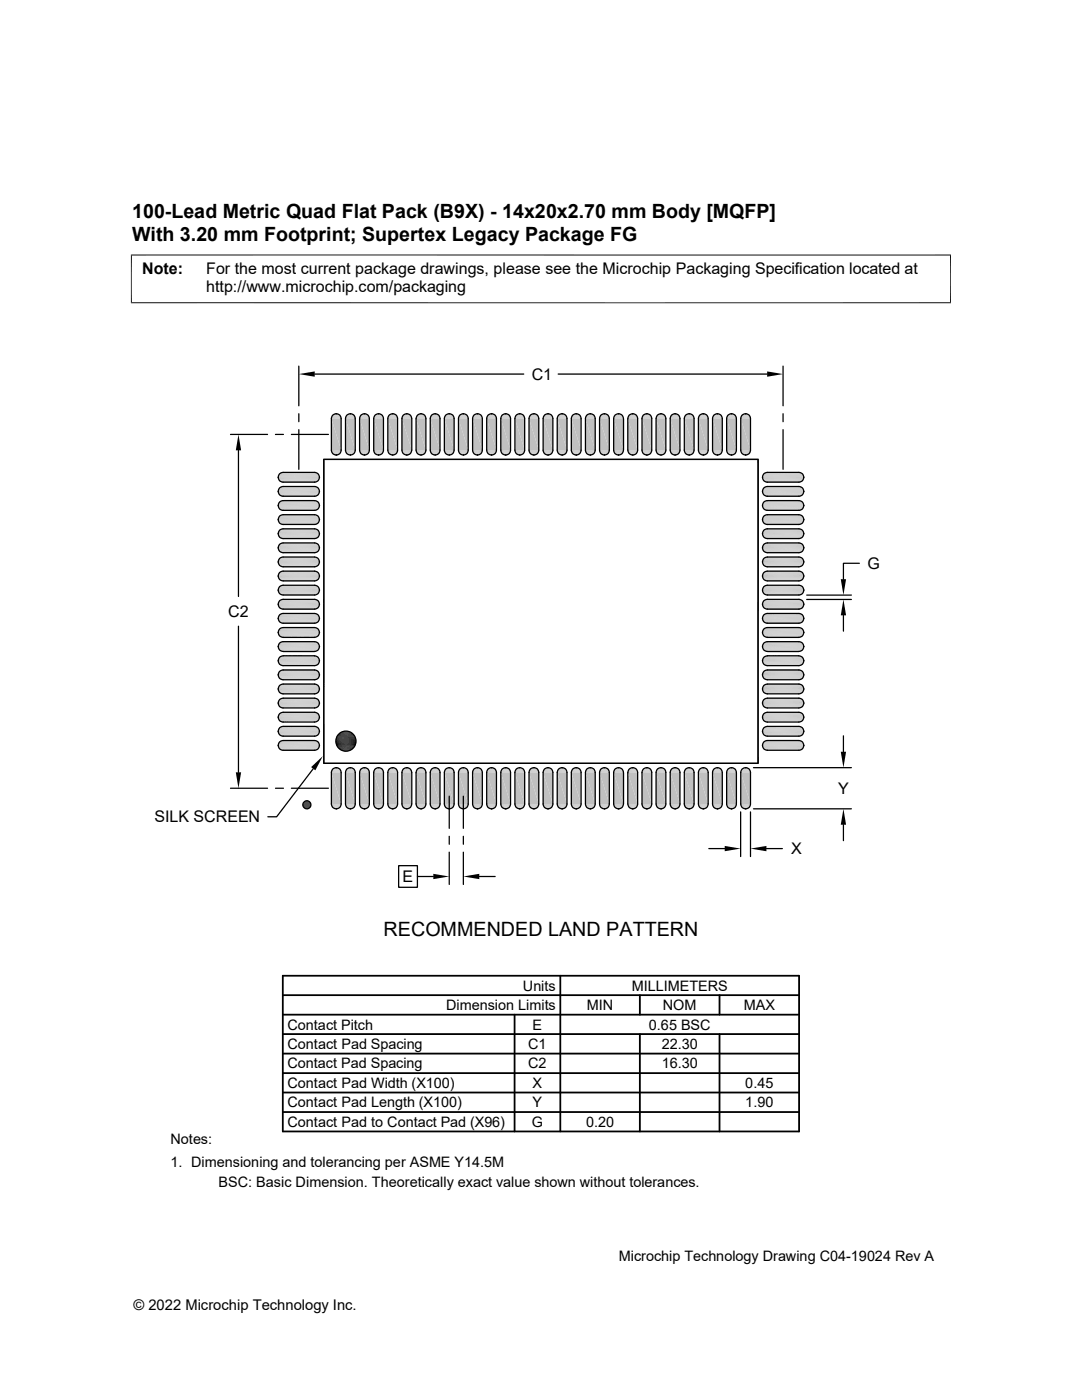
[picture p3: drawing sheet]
<svg xmlns="http://www.w3.org/2000/svg" width="216mm" height="279mm" viewBox="0 0 216 279" stroke-linecap="round" stroke-linejoin="round" font-family="sans-serif">
<defs><g id="words">
<g font-size="3.9">
<text x="26.4" y="43.5">100-Lead Metric Quad Flat Pack (B9X) - 14x20x2.70 mm Body [MQFP]</text>
<text x="26.4" y="48.1">With 3.20 mm Footprint; Supertex Legacy Package FG</text>
<text x="76.5" y="186.7">RECOMMENDED LAND PATTERN</text>
</g>
<g font-size="3.2">
<text x="28.4" y="54.7">Note:</text>
<text x="41.1" y="58.3">http://www.microchip.com/packaging</text>
<text x="41.1" y="54.7">For the most current package drawings, please see the Microchip Packaging Specification located at</text>
<text x="106.1" y="75.8">C1</text>
<text x="173.1" y="113.5">G</text>
<text x="45.6" y="123.1">C2</text>
<text x="167.2" y="158.5">Y</text>
<text x="30.8" y="164.1">SILK SCREEN</text>
<text x="157.9" y="170.5">X</text>
<text x="80.3" y="176.1">E</text>
</g>
<g font-size="2.9">
<text x="104.3" y="197.7">Units</text>
<text x="126" y="197.7">MILLIMETERS</text>
<text x="89" y="201.6">Dimension Limits</text>
<text x="117.1" y="201.6">MIN</text>
<text x="132.3" y="201.6">NOM</text>
<text x="148.4" y="201.6">MAX</text>
<text x="57.3" y="205.5">Contact Pitch</text>
<text x="57.3" y="209.4">Contact Pad Spacing</text>
<text x="105.4" y="209.4">C1</text>
<text x="106.3" y="205.5">E</text>
<text x="129.5" y="205.5">0.65 BSC</text>
<text x="132" y="209.4">22.30</text>
<text x="57.3" y="213.2">Contact Pad Spacing</text>
<text x="105.4" y="213.2">C2</text>
<text x="132" y="213.2">16.30</text>
<text x="57.3" y="221">Contact Pad Length (X100)</text>
<text x="57.3" y="217.1">Contact Pad Width (X100)</text>
<text x="106.3" y="221">Y</text>
<text x="106.3" y="217.1">X</text>
<text x="148.7" y="221">1.90</text>
<text x="148.7" y="217.1">0.45</text>
<text x="57.3" y="224.9">Contact Pad to Contact Pad (X96)</text>
<text x="106.1" y="224.9">G</text>
<text x="116.9" y="224.9">0.20</text>
<text x="34" y="228.3">Notes:</text>
<text x="34" y="232.9">1. Dimensioning and tolerancing per ASME Y14.5M</text>
<text x="43.6" y="237">BSC: Basic Dimension. Theoretically exact value shown without tolerances.</text>
<text x="123.5" y="251.7">Microchip Technology Drawing C04-19024 Rev A</text>
<text x="26.6" y="261.3">© 2022 Microchip Technology Inc.</text>
</g>
</g></defs>
<g fill="#c0c0c0">
<path d="M66.9 82.6h.4z"/>
<path d="M69.7 82.6h.4z"/>
<path d="M72.6 82.6h.3z"/>
<path d="M75.4 82.6h.3z"/>
<path d="M78.2 82.6h.3z"/>
<path d="M81 82.6h.3z"/>
<path d="M83.8 82.6h.4z"/>
<path d="M86.7 82.6h.3z"/>
<path d="M89.5 82.6h.3z"/>
<path d="M92.3 82.6h.3z"/>
<path d="M95.1 82.6h.3z"/>
<path d="M97.9 82.6h.3z"/>
<path d="M100.7 82.6h.3z"/>
<path d="M103.5 82.6h.4z"/>
<path d="M106.4 82.6h.3z"/>
<path d="M109.2 82.6h.3z"/>
<path d="M112 82.6h.3z"/>
<path d="M114.8 82.6h.3z"/>
<path d="M117.6 82.6h.4z"/>
<path d="M120.4 82.6h.4z"/>
<path d="M123.3 82.6h.3z"/>
<path d="M126.1 82.6h.3z"/>
<path d="M128.9 82.6h.3z"/>
<path d="M131.7 82.6h.4z"/>
<path d="M134.6 82.6h.3z"/>
<path d="M137.4 82.6h.3z"/>
<path d="M140.2 82.6h.3z"/>
<path d="M143 82.6h.3z"/>
<path d="M145.8 82.6h.3z"/>
<path d="M148.6 82.6h.3z"/>
<path d="M148.6 82.6h.4z"/>
<path d="M145.8 82.6h.4z"/>
<path d="M140.1 82.6h.4z"/>
<path d="M137.3 82.6h.4z"/>
<path d="M134.5 82.6h.4z"/>
<path d="M128.9 82.6h.4z"/>
<path d="M123.2 82.6h.4z"/>
<path d="M114.8 82.6h.4z"/>
<path d="M112 82.6h.4z"/>
<path d="M100.7 82.6h.4z"/>
<path d="M97.9 82.6h.4z"/>
<path d="M95.1 82.6h.4z"/>
<path d="M145.6 82.6h.7z"/>
<path d="M145.8 82.6h.5z"/>
<path d="M142.8 82.6h.7z"/>
<path d="M143 82.6h.5z"/>
<path d="M140 82.6h.7z"/>
<path d="M140.1 82.6h.6z"/>
<path d="M131.6 82.6h.6z"/>
<path d="M131.7 82.6h.5z"/>
<path d="M128.7 82.6h.7z"/>
<path d="M128.9 82.6h.5z"/>
<path d="M120.3 82.6h.6z"/>
<path d="M120.4 82.6h.5z"/>
<path d="M117.5 82.6h.6z"/>
<path d="M117.6 82.6h.5z"/>
<path d="M114.6 82.6h.7z"/>
<path d="M114.8 82.6h.5z"/>
<path d="M106.2 82.6h.7z"/>
<path d="M106.4 82.6h.5z"/>
<path d="M103.4 82.6h.7z"/>
<path d="M103.5 82.6h.6z"/>
<path d="M100.6 82.6h.6z"/>
<path d="M100.7 82.6h.5z"/>
<path d="M92.1 82.6h.7z"/>
<path d="M92.3 82.6h.5z"/>
<path d="M89.3 82.6h.7z"/>
<path d="M89.5 82.6h.5z"/>
<path d="M86.5 82.6h.6z"/>
<path d="M86.7 82.6h.4z"/>
<path d="M83.7 82.6h.6z"/>
<path d="M83.8 82.6h.5z"/>
<path d="M80.9 82.6h.6z"/>
<path d="M81 82.6h.5z"/>
<path d="M78 82.6h.7z"/>
<path d="M78.2 82.6h.5z"/>
<path d="M75.2 82.6h.7z"/>
<path d="M75.4 82.6h.5z"/>
<path d="M72.4 82.6h.7z"/>
<path d="M72.6 82.6h.5z"/>
<path d="M69.6 82.6h.7z"/>
<path d="M69.7 82.6h.6z"/>
<path d="M66.8 82.6h.6z"/>
<path d="M66.9 82.6h.5z"/>
<path d="M148.4 82.7h.8z"/>
<path d="M148.6 82.6l.6 .1z"/>
<path d="M145.6 82.6l.7 .1z"/>
<path d="M142.8 82.6l.7 .1z"/>
<path d="M140 82.6l.7 .1z"/>
<path d="M137.1 82.7h.8z"/>
<path d="M137.3 82.6l.6 .1z"/>
<path d="M134.3 82.7h.8z"/>
<path d="M134.5 82.6l.6 .1z"/>
<path d="M128.7 82.7h.7z"/>
<path d="M128.7 82.6l.7 .1z"/>
<path d="M125.9 82.7h.7z"/>
<path d="M126.1 82.6l.5 .1z"/>
<path d="M123.1 82.7h.7z"/>
<path d="M123.2 82.6l.6 .1z"/>
<path d="M114.6 82.6l.8 .1z"/>
<path d="M111.8 82.7h.7z"/>
<path d="M112 82.6l.5 .1z"/>
<path d="M109 82.7h.7z"/>
<path d="M109.2 82.6l.5 .1z"/>
<path d="M100.6 82.6l.7 .1z"/>
<path d="M97.7 82.7h.7z"/>
<path d="M97.9 82.6l.5 .1z"/>
<path d="M94.9 82.7h.7z"/>
<path d="M95.1 82.6l.5 .1z"/>
<path d="M72.4 82.7h.7z"/>
<path d="M72.4 82.6l.7 .1z"/>
<path d="M145.5 82.7h1z"/>
<path d="M145.6 82.7h.9z"/>
<path d="M142.7 82.7h.9z"/>
<path d="M142.8 82.7h.8z"/>
<path d="M139.8 82.7h1z"/>
<path d="M140 82.7h.8z"/>
<path d="M131.4 82.7h1z"/>
<path d="M131.6 82.6l.8 .1z"/>
<path d="M128.6 82.7h.9z"/>
<path d="M128.7 82.7h.8z"/>
<path d="M120.1 82.7h1z"/>
<path d="M120.3 82.6l.8 .1z"/>
<path d="M117.3 82.7h1z"/>
<path d="M117.5 82.6l.8 .1z"/>
<path d="M114.5 82.7h1z"/>
<path d="M114.6 82.7h.9z"/>
<path d="M106 82.7h1z"/>
<path d="M106.2 82.6l.8 .1z"/>
<path d="M103.2 82.7h1z"/>
<path d="M103.4 82.6l.8 .1z"/>
<path d="M100.4 82.7h1z"/>
<path d="M100.5 82.7h.9z"/>
<path d="M92 82.7h.9z"/>
<path d="M92.1 82.6l.8 .1z"/>
<path d="M89.2 82.7h.9z"/>
<path d="M89.3 82.6l.8 .1z"/>
<path d="M86.3 82.7h1z"/>
<path d="M86.5 82.6l.8 .1z"/>
<path d="M83.5 82.7h1z"/>
<path d="M83.7 82.6l.8 .1z"/>
<path d="M80.7 82.7h1z"/>
<path d="M80.9 82.6l.8 .1z"/>
<path d="M77.9 82.7h.9z"/>
<path d="M78 82.6l.8 .1z"/>
<path d="M75.1 82.7h.9z"/>
<path d="M75.2 82.6l.8 .1z"/>
<path d="M72.2 82.7h1z"/>
<path d="M72.4 82.7h.8z"/>
<path d="M69.4 82.7h1z"/>
<path d="M69.6 82.6l.8 .1z"/>
<path d="M66.6 82.7h1z"/>
<path d="M66.8 82.6l.8 .1z"/>
<path d="M148.2 82.7h1.1z"/>
<path d="M148.4 82.7h.9z"/>
<path d="M142.7 82.7h1z"/>
<path d="M139.8 82.7h1.1z"/>
<path d="M137 82.7h1z"/>
<path d="M137.1 82.7h.9z"/>
<path d="M134.2 82.7h1z"/>
<path d="M134.3 82.7h.9z"/>
<path d="M128.5 82.7h1.1z"/>
<path d="M128.6 82.7h1z"/>
<path d="M125.7 82.7h1.1z"/>
<path d="M125.9 82.7h.9z"/>
<path d="M122.9 82.7h1.1z"/>
<path d="M123.1 82.7h.9z"/>
<path d="M111.6 82.7h1.1z"/>
<path d="M111.8 82.7h.9z"/>
<path d="M108.8 82.7h1.1z"/>
<path d="M109 82.7h.9z"/>
<path d="M100.4 82.7h1.1z"/>
<path d="M97.5 82.7h1.1z"/>
<path d="M97.7 82.7h.9z"/>
<path d="M94.7 82.7h1.1z"/>
<path d="M94.9 82.7h.9z"/>
<path d="M72.2 82.7h1.1z"/>
<path d="M145.3 82.8h1.3z"/>
<path d="M145.4 82.7l1.2 .1z"/>
<path d="M142.5 82.8h1.3z"/>
<path d="M142.6 82.7l1.2 .1z"/>
<path d="M139.7 82.8h1.2z"/>
<path d="M139.8 82.7l1.1 .1z"/>
<path d="M131.3 82.8l.1-.1 1.1 .1z"/>
<path d="M131.4 82.7l1.1 .1z"/>
<path d="M128.4 82.8h1.3z"/>
<path d="M128.5 82.7l1.2 .1z"/>
<path d="M120 82.8l.1-.1 1.1 .1z"/>
<path d="M120.1 82.7l1.1 .1z"/>
<path d="M117.2 82.8l.1-.1 1.1 .1z"/>
<path d="M117.3 82.7l1.1 .1z"/>
<path d="M114.4 82.8h1.2z"/>
<path d="M114.4 82.7l1.2 .1z"/>
<path d="M105.9 82.8l.1-.1 1.2 .1z"/>
<path d="M106 82.7l1.2 .1z"/>
<path d="M103.1 82.8l.1-.1 1.2 .1z"/>
<path d="M103.2 82.7l1.2 .1z"/>
<path d="M100.3 82.8h1.2z"/>
<path d="M100.4 82.7l1.1 .1z"/>
<path d="M91.8 82.8l.2-.1 1.1 .1z"/>
<path d="M92 82.7l1.1 .1z"/>
<path d="M89 82.8l.2-.1 1.1 .1z"/>
<path d="M89.2 82.7l1.1 .1z"/>
<path d="M86.2 82.8l.1-.1 1.1 .1z"/>
<path d="M86.3 82.7l1.1 .1z"/>
<path d="M83.4 82.8l.1-.1 1.1 .1z"/>
<path d="M83.5 82.7l1.1 .1z"/>
<path d="M80.6 82.8l.1-.1 1.1 .1z"/>
<path d="M80.7 82.7l1.1 .1z"/>
<path d="M77.7 82.8l.2-.1 1.1 .1z"/>
<path d="M77.9 82.7l1.1 .1z"/>
<path d="M74.9 82.8l.2-.1 1.1 .1z"/>
<path d="M75.1 82.7l1.1 .1z"/>
<path d="M72.1 82.8h1.3z"/>
<path d="M72.2 82.7l1.2 .1z"/>
<path d="M69.3 82.8l.1-.1 1.1 .1z"/>
<path d="M69.4 82.7l1.1 .1z"/>
<path d="M66.5 82.8l.1-.1 1.1 .1z"/>
<path d="M66.6 82.7l1.1 .1z"/>
<path d="M148.1 82.9l.1-.2 1.3 .2z"/>
<path d="M148.2 82.7h1.1l.2 .2z"/>
<path d="M145.3 82.8l1.4 .1z"/>
<path d="M142.5 82.8l1.3 .1z"/>
<path d="M139.7 82.8l1.3 .1z"/>
<path d="M136.8 82.9l.2-.2 1.2 .2z"/>
<path d="M137 82.7h1l.2 .2z"/>
<path d="M134 82.9l.2-.2 1.2 .2z"/>
<path d="M134.2 82.7h1l.2 .2z"/>
<path d="M128.4 82.8l1.4 .1z"/>
<path d="M125.6 82.9l.1-.2 1.2 .2z"/>
<path d="M125.7 82.7h1.1l.1 .2z"/>
<path d="M122.7 82.9l.2-.2 1.2 .2z"/>
<path d="M122.9 82.7h1.1l.1 .2z"/>
<path d="M114.4 82.8l1.3 .1z"/>
<path d="M111.5 82.9l.1-.2 1.3 .2z"/>
<path d="M111.6 82.7h1.1l.2 .2z"/>
<path d="M108.7 82.9l.1-.2 1.2 .2z"/>
<path d="M108.8 82.7h1.1l.1 .2z"/>
<path d="M100.3 82.8l1.3 .1z"/>
<path d="M97.4 82.9l.1-.2 1.3 .2z"/>
<path d="M97.5 82.7h1.1l.2 .2z"/>
<path d="M94.6 82.9l.1-.2 1.2 .2z"/>
<path d="M94.7 82.7h1.1l.1 .2z"/>
<path d="M72.1 82.8l1.3 .1z"/>
<path d="M145.3 82.9h1.4z"/>
<path d="M142.5 82.9h1.4z"/>
<path d="M139.7 82.9h1.4z"/>
<path d="M131.1 82.9l.2-.1 1.3 .1z"/>
<path d="M131.3 82.8h1.2l.1 .1z"/>
<path d="M128.4 82.9h1.4z"/>
<path d="M120 82.8l1.4 .1h-1.5z"/>
<path d="M120 82.8h1.2l.2 .1z"/>
<path d="M117.2 82.8l1.4 .1h-1.5z"/>
<path d="M117.2 82.8h1.2l.2 .1z"/>
<path d="M114.3 82.9h1.4z"/>
<path d="M105.9 82.8l1.4 .1h-1.5z"/>
<path d="M105.9 82.8h1.3l.1 .1z"/>
<path d="M103.1 82.8l1.4 .1h-1.5z"/>
<path d="M103.1 82.8h1.3l.1 .1z"/>
<path d="M100.2 82.9h1.4z"/>
<path d="M91.8 82.8l1.4 .1h-1.5z"/>
<path d="M91.8 82.8h1.3l.1 .1z"/>
<path d="M89 82.8l1.4 .1h-1.5z"/>
<path d="M89 82.8h1.3l.1 .1z"/>
<path d="M86.2 82.8l1.4 .1h-1.5z"/>
<path d="M86.2 82.8h1.2l.2 .1z"/>
<path d="M83.4 82.8l1.4 .1h-1.6z"/>
<path d="M83.4 82.8h1.2l.2 .1z"/>
<path d="M80.6 82.8l1.3 .1h-1.5z"/>
<path d="M80.6 82.8h1.2l.1 .1z"/>
<path d="M77.7 82.8l1.4 .1h-1.5z"/>
<path d="M77.7 82.8h1.3l.1 .1z"/>
<path d="M74.9 82.8l1.4 .1h-1.5z"/>
<path d="M74.9 82.8h1.3l.1 .1z"/>
<path d="M72.1 82.9h1.4z"/>
<path d="M69.3 82.8l1.4 .1h-1.5z"/>
<path d="M69.3 82.8h1.2l.2 .1z"/>
<path d="M66.5 82.8l1.3 .1h-1.4z"/>
<path d="M66.5 82.8h1.2l.1 .1z"/>
<path d="M148.1 82.9l1.5 .1h-1.6z"/>
<path d="M148.1 82.9h1.4l.1 .1z"/>
<path d="M145.2 82.9l1.6 .1h-1.6z"/>
<path d="M145.2 82.9l1.6 .1z"/>
<path d="M142.4 82.9l1.6 .1h-1.7z"/>
<path d="M142.4 82.9l1.6 .1z"/>
<path d="M139.6 82.9l1.5 .1h-1.6z"/>
<path d="M139.6 82.9l1.5 .1z"/>
<path d="M136.8 82.9l1.5 .1h-1.6z"/>
<path d="M136.8 82.9h1.4l.1 .1z"/>
<path d="M134 82.9l1.5 .1h-1.6z"/>
<path d="M134 82.9h1.4l.1 .1z"/>
<path d="M128.3 82.9l1.6 .1h-1.7z"/>
<path d="M128.3 82.9l1.6 .1z"/>
<path d="M125.6 82.9l1.5 .1h-1.7z"/>
<path d="M125.6 82.9h1.3l.2 .1z"/>
<path d="M122.7 82.9l1.5 .1h-1.6z"/>
<path d="M122.7 82.9h1.4l.1 .1z"/>
<path d="M114.2 82.9l1.6 .1h-1.6z"/>
<path d="M114.2 82.9l1.6 .1z"/>
<path d="M111.5 82.9l1.5 .1h-1.6z"/>
<path d="M111.5 82.9h1.4l.1 .1z"/>
<path d="M108.7 82.9l1.5 .1h-1.7z"/>
<path d="M108.7 82.9h1.3l.2 .1z"/>
<path d="M100.2 82.9l1.5 .1h-1.6z"/>
<path d="M100.2 82.9l1.5 .1z"/>
<path d="M97.4 82.9l1.5 .1h-1.6z"/>
<path d="M97.4 82.9h1.4l.1 .1z"/>
<path d="M94.6 82.9l1.5 .1h-1.6z"/>
<path d="M94.6 82.9h1.3l.2 .1z"/>
<path d="M72 82.9l1.6 .1h-1.7z"/>
<path d="M72 82.9l1.6 .1z"/>
<path d="M145.2 83l1.6 .1z"/>
<path d="M142.3 83l1.7 .1z"/>
<path d="M139.5 83l1.7 .1z"/>
<path d="M131.1 82.9l1.6 .2h-1.7z"/>
<path d="M131.1 82.9h1.5l.1 .2z"/>
<path d="M128.2 83l1.7 .1z"/>
<path d="M119.9 82.9l1.6 .2h-1.7z"/>
<path d="M119.9 82.9h1.5l.1 .2z"/>
<path d="M117.1 82.9l1.5 .2h-1.7z"/>
<path d="M117.1 82.9h1.5v.2z"/>
<path d="M114.2 83l1.6 .1z"/>
<path d="M105.8 82.9l1.6 .2h-1.7z"/>
<path d="M105.8 82.9h1.5l.1 .2z"/>
<path d="M103 82.9l1.6 .2h-1.7z"/>
<path d="M103 82.9h1.5l.1 .2z"/>
<path d="M100.1 83l1.6 .1z"/>
<path d="M91.7 82.9l1.6 .2h-1.7z"/>
<path d="M91.7 82.9h1.5l.1 .2z"/>
<path d="M88.9 82.9l1.6 .2h-1.7z"/>
<path d="M88.9 82.9h1.5l.1 .2z"/>
<path d="M86.1 82.9l1.6 .2h-1.7z"/>
<path d="M86.1 82.9h1.5l.1 .2z"/>
<path d="M83.2 82.9l1.6 .2h-1.6z"/>
<path d="M83.2 82.9h1.6v.2z"/>
<path d="M80.4 82.9l1.6 .2h-1.7z"/>
<path d="M80.4 82.9h1.5l.1 .2z"/>
<path d="M77.6 82.9l1.6 .2h-1.7z"/>
<path d="M77.6 82.9h1.5l.1 .2z"/>
<path d="M74.8 82.9l1.6 .2h-1.7z"/>
<path d="M74.8 82.9h1.5l.1 .2z"/>
<path d="M71.9 83l1.7 .1z"/>
<path d="M69.2 82.9l1.6 .2h-1.7z"/>
<path d="M69.2 82.9h1.5l.1 .2z"/>
<path d="M66.4 82.9l1.5 .2h-1.6z"/>
<path d="M66.4 82.9h1.4l.1 .2z"/>
<path d="M148 83l1.7 .2h-1.8z"/>
<path d="M148 83h1.6l.1 .2z"/>
<path d="M145.1 83.1l1.8 .1h-1.8z"/>
<path d="M145.1 83.1h1.7l.1 .1z"/>
<path d="M142.3 83.1l1.7 .1h-1.8z"/>
<path d="M142.3 83.1h1.7v.1z"/>
<path d="M139.5 83.1l1.7 .1h-1.8z"/>
<path d="M139.5 83.1h1.7v.1z"/>
<path d="M136.7 83l1.7 .2h-1.8z"/>
<path d="M136.7 83h1.6l.1 .2z"/>
<path d="M133.9 83l1.7 .2h-1.8z"/>
<path d="M133.9 83h1.6l.1 .2z"/>
<path d="M128.2 83.1l1.8 .1h-1.8z"/>
<path d="M128.2 83.1h1.7l.1 .1z"/>
<path d="M125.4 83l1.7 .2h-1.8z"/>
<path d="M125.4 83h1.7v.2z"/>
<path d="M122.6 83l1.7 .2h-1.8z"/>
<path d="M122.6 83h1.6l.1 .2z"/>
<path d="M114.1 83.1l1.8 .1h-1.8z"/>
<path d="M114.1 83.1h1.7l.1 .1z"/>
<path d="M111.4 83l1.7 .2h-1.8z"/>
<path d="M111.4 83h1.6l.1 .2z"/>
<path d="M108.5 83l1.8 .2h-1.8z"/>
<path d="M108.5 83h1.7l.1 .2z"/>
<path d="M100.1 83.1l1.7 .1h-1.8z"/>
<path d="M100.1 83.1h1.6l.1 .1z"/>
<path d="M97.3 83l1.7 .2h-1.8z"/>
<path d="M97.3 83h1.6l.1 .2z"/>
<path d="M94.5 83l1.7 .2h-1.8z"/>
<path d="M94.5 83h1.6l.1 .2z"/>
<path d="M71.9 83.1l1.7 .1h-1.8z"/>
<path d="M71.9 83.1h1.7v.1z"/>
<path d="M145.1 83.2h1.8z"/>
<path d="M142.2 83.2h1.9z"/>
<path d="M139.4 83.2h1.8z"/>
<path d="M131 83.1l1.8 .1h-1.8z"/>
<path d="M131 83.1h1.7l.1 .1z"/>
<path d="M128.2 83.2h1.8z"/>
<path d="M119.8 83.1l1.7 .1h-1.8z"/>
<path d="M119.8 83.1h1.7v.1z"/>
<path d="M116.9 83.1l1.8 .1h-1.8z"/>
<path d="M116.9 83.1h1.7l.1 .1z"/>
<path d="M114.1 83.2h1.8z"/>
<path d="M105.7 83.1l1.7 .1h-1.8z"/>
<path d="M105.7 83.1h1.7v.1z"/>
<path d="M102.9 83.1l1.7 .1h-1.8z"/>
<path d="M102.9 83.1h1.7v.1z"/>
<path d="M100 83.2h1.8z"/>
<path d="M91.6 83.1l1.8 .1h-1.9z"/>
<path d="M91.6 83.1h1.7l.1 .1z"/>
<path d="M88.8 83.1l1.8 .1h-1.9z"/>
<path d="M88.8 83.1h1.7l.1 .1z"/>
<path d="M86 83.1l1.7 .1h-1.8z"/>
<path d="M86 83.1h1.7v.1z"/>
<path d="M83.2 83.1l1.7 .1h-1.8z"/>
<path d="M83.2 83.1h1.6l.1 .1z"/>
<path d="M80.3 83.1l1.8 .1h-1.8z"/>
<path d="M80.3 83.1h1.7l.1 .1z"/>
<path d="M77.5 83.1l1.8 .1h-1.9z"/>
<path d="M77.5 83.1h1.7l.1 .1z"/>
<path d="M74.7 83.1l1.8 .1h-1.9z"/>
<path d="M74.7 83.1h1.7l.1 .1z"/>
<path d="M71.8 83.2h1.8z"/>
<path d="M69.1 83.1l1.7 .1h-1.8z"/>
<path d="M69.1 83.1h1.7v.1z"/>
<path d="M66.3 83.1l1.7 .1h-1.8z"/>
<path d="M66.3 83.1h1.6l.1 .1z"/>
<path d="M147.9 83.2l1.8 .2h-1.9z"/>
<path d="M147.9 83.2h1.8v.2z"/>
<path d="M145.1 83.2l1.8 .2h-1.9z"/>
<path d="M145.1 83.2h1.8v.2z"/>
<path d="M142.2 83.2l1.9 .2h-1.9z"/>
<path d="M142.2 83.2h1.9v.2z"/>
<path d="M139.4 83.2l1.9 .2h-1.9z"/>
<path d="M139.4 83.2h1.8l.1 .2z"/>
<path d="M136.6 83.2l1.9 .2h-1.9z"/>
<path d="M136.6 83.2h1.8l.1 .2z"/>
<path d="M133.8 83.2l1.9 .2h-1.9z"/>
<path d="M133.8 83.2h1.8l.1 .2z"/>
<path d="M128.1 83.2l1.9 .2h-1.9z"/>
<path d="M128.1 83.2h1.9v.2z"/>
<path d="M125.3 83.2l1.9 .2h-1.9z"/>
<path d="M125.3 83.2h1.8l.1 .2z"/>
<path d="M122.5 83.2l1.9 .2h-1.9z"/>
<path d="M122.5 83.2h1.8l.1 .2z"/>
<path d="M114.1 83.2l1.8 .2h-1.9z"/>
<path d="M114.1 83.2h1.8v.2z"/>
<path d="M111.3 83.2l1.8 .2h-1.9z"/>
<path d="M111.3 83.2h1.8v.2z"/>
<path d="M108.5 83.2l1.8 .2h-1.9z"/>
<path d="M108.5 83.2h1.8v.2z"/>
<path d="M100 83.2l1.9 .2h-2z"/>
<path d="M100 83.2h1.8l.1 .2z"/>
<path d="M97.2 83.2l1.8 .2h-1.9z"/>
<path d="M97.2 83.2h1.8v.2z"/>
<path d="M94.4 83.2l1.8 .2h-1.9z"/>
<path d="M94.4 83.2h1.8v.2z"/>
<path d="M71.8 83.2l1.9 .2h-1.9z"/>
<path d="M71.8 83.2h1.8l.1 .2z"/>
<path d="M145 83.4h1.9z"/>
<path d="M142.2 83.4h1.9z"/>
<path d="M139.4 83.4h1.9z"/>
<path d="M131 83.2l1.8 .2h-1.9z"/>
<path d="M131 83.2h1.8v.2z"/>
<path d="M128.1 83.4h1.9z"/>
<path d="M119.7 83.2l1.9 .2h-1.9z"/>
<path d="M119.7 83.2h1.8l.1 .2z"/>
<path d="M116.9 83.2l1.9 .2h-2z"/>
<path d="M116.9 83.2h1.8l.1 .2z"/>
<path d="M114 83.4h2z"/>
<path d="M105.6 83.2l1.9 .2h-1.9z"/>
<path d="M105.6 83.2h1.8l.1 .2z"/>
<path d="M102.8 83.2l1.9 .2h-1.9z"/>
<path d="M102.8 83.2h1.8l.1 .2z"/>
<path d="M99.9 83.4h2z"/>
<path d="M91.5 83.2l1.9 .2h-1.9z"/>
<path d="M91.5 83.2h1.9v.2z"/>
<path d="M88.7 83.2l1.9 .2h-1.9z"/>
<path d="M88.7 83.2h1.9v.2z"/>
<path d="M85.9 83.2l1.9 .2h-1.9z"/>
<path d="M85.9 83.2h1.8l.1 .2z"/>
<path d="M83.1 83.2l1.9 .2h-2z"/>
<path d="M83.1 83.2h1.8l.1 .2z"/>
<path d="M80.3 83.2l1.8 .2h-1.9z"/>
<path d="M80.3 83.2h1.8v.2z"/>
<path d="M77.4 83.2l1.9 .2h-1.9z"/>
<path d="M77.4 83.2h1.9v.2z"/>
<path d="M74.6 83.2l1.9 .2h-1.9z"/>
<path d="M74.6 83.2h1.9v.2z"/>
<path d="M71.8 83.4h1.9z"/>
<path d="M69 83.2l1.9 .2h-1.9z"/>
<path d="M69 83.2h1.8l.1 .2z"/>
<path d="M66.2 83.2l1.9 .2h-2z"/>
<path d="M66.2 83.2h1.8l.1 .2z"/>
<path d="M147.8 83.4l2 .1h-2z"/>
<path d="M147.8 83.4h1.9l.1 .1z"/>
<path d="M145 83.4l1.9 .1h-1.9z"/>
<path d="M145 83.4h1.9v.1z"/>
<path d="M142.2 83.4l1.9 .1h-1.9z"/>
<path d="M142.2 83.4h1.9v.1z"/>
<path d="M139.4 83.4l1.9 .1h-1.9z"/>
<path d="M139.4 83.4h1.9v.1z"/>
<path d="M136.6 83.4l1.9 .1h-2z"/>
<path d="M136.6 83.4h1.9v.1z"/>
<path d="M133.8 83.4l1.9 .1h-2z"/>
<path d="M133.8 83.4h1.9v.1z"/>
<path d="M130.9 83.4l2 .1h-2z"/>
<path d="M130.9 83.4h1.9l.1 .1z"/>
<path d="M128.1 83.4l1.9 .1h-1.9z"/>
<path d="M128.1 83.4h1.9v.1z"/>
<path d="M125.3 83.4l1.9 .1h-1.9z"/>
<path d="M125.3 83.4h1.9v.1z"/>
<path d="M122.5 83.4l1.9 .1h-2z"/>
<path d="M122.5 83.4h1.9v.1z"/>
<path d="M119.7 83.4l1.9 .1h-2z"/>
<path d="M119.7 83.4h1.9v.1z"/>
<path d="M116.8 83.4l2 .1h-2z"/>
<path d="M116.8 83.4h2v.1z"/>
<path d="M114 83.4l2 .1h-2z"/>
<path d="M114 83.4h2v.1z"/>
<path d="M111.2 83.4l1.9 .1h-1.9z"/>
<path d="M111.2 83.4h1.9v.1z"/>
<path d="M108.4 83.4l1.9 .1h-1.9z"/>
<path d="M108.4 83.4h1.9v.1z"/>
<path d="M105.6 83.4l1.9 .1h-1.9z"/>
<path d="M105.6 83.4h1.9v.1z"/>
<path d="M102.8 83.4l1.9 .1h-2z"/>
<path d="M102.8 83.4h1.9v.1z"/>
<path d="M99.9 83.4l2 .1h-2z"/>
<path d="M99.9 83.4h2v.1z"/>
<path d="M97.1 83.4l2 .1h-2z"/>
<path d="M97.1 83.4h1.9l.1 .1z"/>
<path d="M94.3 83.4l1.9 .1h-1.9z"/>
<path d="M94.3 83.4h1.9v.1z"/>
<path d="M91.5 83.4l1.9 .1h-1.9z"/>
<path d="M91.5 83.4h1.9v.1z"/>
<path d="M88.7 83.4l1.9 .1h-1.9z"/>
<path d="M88.7 83.4h1.9v.1z"/>
<path d="M85.9 83.4l1.9 .1h-1.9z"/>
<path d="M85.9 83.4h1.9v.1z"/>
<path d="M83 83.4l2 .1h-2z"/>
<path d="M83 83.4h2v.1z"/>
<path d="M80.2 83.4l2 .1h-2z"/>
<path d="M80.2 83.4h1.9l.1 .1z"/>
<path d="M77.4 83.4l1.9 .1h-1.9z"/>
<path d="M77.4 83.4h1.9v.1z"/>
<path d="M74.6 83.4l1.9 .1h-1.9z"/>
<path d="M74.6 83.4h1.9v.1z"/>
<path d="M71.8 83.4l1.9 .1h-1.9z"/>
<path d="M71.8 83.4h1.9v.1z"/>
<path d="M69 83.4l1.9 .1h-2z"/>
<path d="M69 83.4h1.9v.1z"/>
<path d="M66.1 83.4l2 .1h-2z"/>
<path d="M66.1 83.4h2v.1z"/>
<path d="M147.8 83.5l2 6.3h-2z"/>
<path d="M147.8 83.5h2v6.3z"/>
<path d="M145 83.5l1.9 6.3h-1.9z"/>
<path d="M145 83.5h1.9v6.3z"/>
<path d="M142.2 83.5l1.9 6.3h-1.9z"/>
<path d="M142.2 83.5h1.9v6.3z"/>
<path d="M139.4 83.5l1.9 6.3h-1.9z"/>
<path d="M139.4 83.5h1.9v6.3z"/>
<path d="M136.5 83.5l2 6.3h-2z"/>
<path d="M136.5 83.5h2v6.3z"/>
<path d="M133.7 83.5l2 6.3h-2z"/>
<path d="M133.7 83.5h2v6.3z"/>
<path d="M130.9 83.5l2 6.3h-2z"/>
<path d="M130.9 83.5h2v6.3z"/>
<path d="M128.1 83.5l1.9 6.3h-1.9z"/>
<path d="M128.1 83.5h1.9v6.3z"/>
<path d="M125.3 83.5l1.9 6.3h-1.9z"/>
<path d="M125.3 83.5h1.9v6.3z"/>
<path d="M122.4 83.5l2 6.3h-2z"/>
<path d="M122.4 83.5h2v6.3z"/>
<path d="M119.6 83.5l2 6.3h-2z"/>
<path d="M119.6 83.5h2v6.3z"/>
<path d="M116.8 83.5l2 6.3h-2z"/>
<path d="M116.8 83.5h2v6.3z"/>
<path d="M114 83.5l2 6.3h-2z"/>
<path d="M114 83.5h2v6.3z"/>
<path d="M111.2 83.5l1.9 6.3h-1.9z"/>
<path d="M111.2 83.5h1.9v6.3z"/>
<path d="M108.4 83.5l1.9 6.3h-1.9z"/>
<path d="M108.4 83.5h1.9v6.3z"/>
<path d="M105.6 83.5l1.9 6.3h-1.9z"/>
<path d="M105.6 83.5h1.9v6.3z"/>
<path d="M102.7 83.5l2 6.3h-2z"/>
<path d="M102.7 83.5h2v6.3z"/>
<path d="M99.9 83.5l2 6.3h-2z"/>
<path d="M99.9 83.5h2v6.3z"/>
<path d="M97.1 83.5l2 6.3h-2z"/>
<path d="M97.1 83.5h2v6.3z"/>
<path d="M94.3 83.5l1.9 6.3h-1.9z"/>
<path d="M94.3 83.5h1.9v6.3z"/>
<path d="M91.5 83.5l1.9 6.3h-1.9z"/>
<path d="M91.5 83.5h1.9v6.3z"/>
<path d="M88.7 83.5l1.9 6.3h-1.9z"/>
<path d="M88.7 83.5h1.9v6.3z"/>
<path d="M85.9 83.5l1.9 6.3h-1.9z"/>
<path d="M85.9 83.5h1.9v6.3z"/>
<path d="M83 83.5l2 6.3h-2z"/>
<path d="M83 83.5h2v6.3z"/>
<path d="M80.2 83.5l2 6.3h-2z"/>
<path d="M80.2 83.5h2v6.3z"/>
<path d="M77.4 83.5l1.9 6.3h-1.9z"/>
<path d="M77.4 83.5h1.9v6.3z"/>
<path d="M74.6 83.5l1.9 6.3h-1.9z"/>
<path d="M74.6 83.5h1.9v6.3z"/>
<path d="M71.8 83.5l1.9 6.3h-1.9z"/>
<path d="M71.8 83.5h1.9v6.3z"/>
<path d="M68.9 83.5l2 6.3h-2z"/>
<path d="M68.9 83.5h2v6.3z"/>
<path d="M66.1 83.5l2 6.3h-2z"/>
<path d="M66.1 83.5h2v6.3z"/>
<path d="M145 89.8l1.9 .2h-1.9z"/>
<path d="M145 89.8h1.9v.2z"/>
<path d="M142.2 89.8l1.9 .2h-1.9z"/>
<path d="M142.2 89.8h1.9v.2z"/>
<path d="M139.4 89.8l1.9 .2h-1.9z"/>
<path d="M139.4 89.8h1.9v.2z"/>
<path d="M130.9 89.8l1.9 .2h-1.9z"/>
<path d="M130.9 89.8h2l-.1 .2z"/>
<path d="M128.1 89.8l1.9 .2h-1.9z"/>
<path d="M128.1 89.8h1.9v.2z"/>
<path d="M119.6 89.8l2 .2h-1.9z"/>
<path d="M119.6 89.8h2v.2z"/>
<path d="M116.8 89.8l2 .2h-2z"/>
<path d="M116.8 89.8h2v.2z"/>
<path d="M114 89.8l2 .2h-2z"/>
<path d="M114 89.8h2v.2z"/>
<path d="M105.6 89.8l1.9 .2h-1.9z"/>
<path d="M105.6 89.8h1.9v.2z"/>
<path d="M102.7 89.8l2 .2h-1.9z"/>
<path d="M102.7 89.8h2v.2z"/>
<path d="M99.9 89.8l2 .2h-2z"/>
<path d="M99.9 89.8h2v.2z"/>
<path d="M91.5 89.8l1.9 .2h-1.9z"/>
<path d="M91.5 89.8h1.9v.2z"/>
<path d="M88.7 89.8l1.9 .2h-1.9z"/>
<path d="M88.7 89.8h1.9v.2z"/>
<path d="M85.9 89.8l1.9 .2h-1.9z"/>
<path d="M85.9 89.8h1.9v.2z"/>
<path d="M83 89.8l2 .2h-2z"/>
<path d="M83 89.8h2v.2z"/>
<path d="M80.2 89.8l1.9 .2h-1.9z"/>
<path d="M80.2 89.8h2l-.1 .2z"/>
<path d="M77.4 89.8l1.9 .2h-1.9z"/>
<path d="M77.4 89.8h1.9v.2z"/>
<path d="M74.6 89.8l1.9 .2h-1.9z"/>
<path d="M74.6 89.8h1.9v.2z"/>
<path d="M71.8 89.8l1.9 .2h-1.9z"/>
<path d="M71.8 89.8h1.9v.2z"/>
<path d="M68.9 89.8l2 .2h-1.9z"/>
<path d="M68.9 89.8h2v.2z"/>
<path d="M66.1 89.8l2 .2h-2z"/>
<path d="M66.1 89.8h2v.2z"/>
<path d="M147.8 89.8l1.9 .2h-1.9z"/>
<path d="M147.8 89.8h2l-.1 .2z"/>
<path d="M145 90h1.9z"/>
<path d="M142.2 90h1.9z"/>
<path d="M139.4 90h1.9z"/>
<path d="M136.5 89.8l2 .2h-1.9z"/>
<path d="M136.5 89.8h2v.2z"/>
<path d="M133.7 89.8l2 .2h-1.9z"/>
<path d="M133.7 89.8h2v.2z"/>
<path d="M128.1 90h1.9z"/>
<path d="M125.3 89.8l1.9 .2h-1.9z"/>
<path d="M125.3 89.8h1.9v.2z"/>
<path d="M122.4 89.8l2 .2h-1.9z"/>
<path d="M122.4 89.8h2v.2z"/>
<path d="M114 90h1.9z"/>
<path d="M114 90h2z"/>
<path d="M111.2 89.8l1.9 .2h-1.9z"/>
<path d="M111.2 89.8h1.9v.2z"/>
<path d="M108.4 89.8l1.9 .2h-1.9z"/>
<path d="M108.4 89.8h1.9v.2z"/>
<path d="M99.9 90h2z"/>
<path d="M97.1 89.8l1.9 .2h-1.9z"/>
<path d="M97.1 89.8h2l-.1 .2z"/>
<path d="M94.3 89.8l1.9 .2h-1.9z"/>
<path d="M94.3 89.8h1.9v.2z"/>
<path d="M80.2 90h1.9z"/>
<path d="M71.8 90h1.9z"/>
<path d="M66.1 90h2z"/>
<path d="M145 90l1.9 .2h-1.8z"/>
<path d="M145 90h1.9v.2z"/>
<path d="M142.2 90l1.9 .2h-1.9z"/>
<path d="M142.2 90h1.9v.2z"/>
<path d="M139.4 90l1.8 .2h-1.8z"/>
<path d="M139.4 90h1.9l-.1 .2z"/>
<path d="M130.9 90l1.9 .2h-1.8z"/>
<path d="M130.9 90h1.9v.2z"/>
<path d="M128.1 90l1.9 .2h-1.9z"/>
<path d="M128.1 90h1.9v.2z"/>
<path d="M119.7 90l1.8 .2h-1.8z"/>
<path d="M119.7 90h1.9l-.1 .2z"/>
<path d="M116.8 90l1.9 .2h-1.8z"/>
<path d="M116.8 90h2l-.1 .2z"/>
<path d="M114 90l1.9 .2h-1.8z"/>
<path d="M114 90h1.9v.2z"/>
<path d="M105.6 90l1.8 .2h-1.8z"/>
<path d="M105.6 90h1.9l-.1 .2z"/>
<path d="M102.8 90l1.8 .2h-1.8z"/>
<path d="M102.8 90h1.9l-.1 .2z"/>
<path d="M99.9 90l1.9 .2h-1.8z"/>
<path d="M99.9 90h2l-.1 .2z"/>
<path d="M91.5 90l1.9 .2h-1.9z"/>
<path d="M91.5 90h1.9v.2z"/>
<path d="M88.7 90l1.9 .2h-1.9z"/>
<path d="M88.7 90h1.9v.2z"/>
<path d="M85.9 90l1.8 .2h-1.8z"/>
<path d="M85.9 90h1.9l-.1 .2z"/>
<path d="M83 90l1.9 .2h-1.8z"/>
<path d="M83 90h2l-.1 .2z"/>
<path d="M80.2 90l1.9 .2h-1.8z"/>
<path d="M80.2 90h1.9v.2z"/>
<path d="M77.4 90l1.9 .2h-1.9z"/>
<path d="M77.4 90h1.9v.2z"/>
<path d="M74.6 90l1.9 .2h-1.9z"/>
<path d="M74.6 90h1.9v.2z"/>
<path d="M71.8 90l1.8 .2h-1.8z"/>
<path d="M71.8 90h1.9l-.1 .2z"/>
<path d="M69 90l1.8 .2h-1.8z"/>
<path d="M69 90h1.9l-.1 .2z"/>
<path d="M66.1 90l1.9 .2h-1.8z"/>
<path d="M66.1 90h2l-.1 .2z"/>
<path d="M147.8 90l1.9 .2h-1.8z"/>
<path d="M147.8 90h1.9v.2z"/>
<path d="M145.1 90.2h1.8z"/>
<path d="M142.2 90.2h1.8z"/>
<path d="M142.2 90.2h1.9z"/>
<path d="M139.4 90.2h1.8z"/>
<path d="M136.6 90l1.8 .2h-1.8z"/>
<path d="M136.6 90h1.9l-.1 .2z"/>
<path d="M133.8 90l1.8 .2h-1.8z"/>
<path d="M133.8 90h1.9l-.1 .2z"/>
<path d="M128.1 90.2h1.9z"/>
<path d="M125.3 90l1.8 .2h-1.8z"/>
<path d="M125.3 90h1.9l-.1 .2z"/>
<path d="M122.5 90l1.8 .2h-1.8z"/>
<path d="M122.5 90h1.9l-.1 .2z"/>
<path d="M114.1 90.2h1.8z"/>
<path d="M111.2 90l1.9 .2h-1.8z"/>
<path d="M111.2 90h1.9v.2z"/>
<path d="M108.4 90l1.9 .2h-1.8z"/>
<path d="M108.4 90h1.9v.2z"/>
<path d="M100 90.2h1.8z"/>
<path d="M97.1 90l1.9 .2h-1.8z"/>
<path d="M97.1 90h1.9v.2z"/>
<path d="M94.3 90l1.9 .2h-1.8z"/>
<path d="M94.3 90h1.9v.2z"/>
<path d="M80.3 90.2h1.8z"/>
<path d="M71.8 90.2h1.8z"/>
<path d="M66.2 90.2h1.8z"/>
<path d="M145.1 90.2l1.7 .1h-1.7z"/>
<path d="M145.1 90.2h1.8l-.1 .1z"/>
<path d="M142.2 90.2l1.8 .1h-1.7z"/>
<path d="M142.2 90.2h1.8v.1z"/>
<path d="M139.4 90.2l1.8 .1h-1.7z"/>
<path d="M139.4 90.2h1.8v.1z"/>
<path d="M131 90.2l1.7 .1h-1.7z"/>
<path d="M131 90.2h1.8l-.1 .1z"/>
<path d="M128.2 90.2l1.7 .1h-1.7z"/>
<path d="M128.2 90.2h1.8l-.1 .1z"/>
<path d="M119.7 90.2l1.8 .1h-1.7z"/>
<path d="M119.7 90.2h1.8v.1z"/>
<path d="M116.9 90.2l1.7 .1h-1.7z"/>
<path d="M116.9 90.2h1.8l-.1 .1z"/>
<path d="M114.1 90.2l1.7 .1h-1.7z"/>
<path d="M114.1 90.2h1.8l-.1 .1z"/>
<path d="M105.6 90.2l1.8 .1h-1.7z"/>
<path d="M105.6 90.2h1.8v.1z"/>
<path d="M102.8 90.2l1.8 .1h-1.7z"/>
<path d="M102.8 90.2h1.8v.1z"/>
<path d="M100 90.2l1.7 .1h-1.6z"/>
<path d="M100 90.2h1.8l-.1 .1z"/>
<path d="M91.5 90.2l1.8 .1h-1.7z"/>
<path d="M91.5 90.2h1.9l-.1 .1z"/>
<path d="M88.7 90.2l1.8 .1h-1.7z"/>
<path d="M88.7 90.2h1.9l-.1 .1z"/>
<path d="M85.9 90.2l1.8 .1h-1.7z"/>
<path d="M85.9 90.2h1.8v.1z"/>
<path d="M83.1 90.2l1.7 .1h-1.6z"/>
<path d="M83.1 90.2h1.8l-.1 .1z"/>
<path d="M80.3 90.2l1.7 .1h-1.7z"/>
<path d="M80.3 90.2h1.8l-.1 .1z"/>
<path d="M77.4 90.2l1.8 .1h-1.7z"/>
<path d="M77.4 90.2h1.9l-.1 .1z"/>
<path d="M74.6 90.2l1.8 .1h-1.7z"/>
<path d="M74.6 90.2h1.9l-.1 .1z"/>
<path d="M71.8 90.2l1.8 .1h-1.7z"/>
<path d="M71.8 90.2h1.8v.1z"/>
<path d="M69 90.2l1.8 .1h-1.7z"/>
<path d="M69 90.2h1.8v.1z"/>
<path d="M66.2 90.2l1.7 .1h-1.6z"/>
<path d="M66.2 90.2h1.8l-.1 .1z"/>
<path d="M147.9 90.2l1.7 .2h-1.6z"/>
<path d="M147.9 90.2h1.8l-.1 .2z"/>
<path d="M145.1 90.3l1.7 .1z"/>
<path d="M145.1 90.3h1.7z"/>
<path d="M142.3 90.3l1.7 .1z"/>
<path d="M142.3 90.3h1.7z"/>
<path d="M139.5 90.3l1.6 .1z"/>
<path d="M139.5 90.3h1.7z"/>
<path d="M136.6 90.2l1.7 .2h-1.6z"/>
<path d="M136.6 90.2h1.8l-.1 .2z"/>
<path d="M133.8 90.2l1.7 .2h-1.6z"/>
<path d="M133.8 90.2h1.8l-.1 .2z"/>
<path d="M128.2 90.3l1.7 .1z"/>
<path d="M128.2 90.3h1.7z"/>
<path d="M125.3 90.2l1.8 .2h-1.7z"/>
<path d="M125.3 90.2h1.8v.2z"/>
<path d="M122.5 90.2l1.7 .2h-1.6z"/>
<path d="M122.5 90.2h1.8l-.1 .2z"/>
<path d="M114.1 90.3l1.7 .1z"/>
<path d="M114.1 90.3h1.7z"/>
<path d="M111.3 90.2l1.7 .2h-1.6z"/>
<path d="M111.3 90.2h1.8l-.1 .2z"/>
<path d="M108.5 90.2l1.7 .2h-1.7z"/>
<path d="M108.5 90.2h1.8l-.1 .2z"/>
<path d="M100.1 90.3l1.6 .1z"/>
<path d="M100.1 90.3h1.6z"/>
<path d="M97.2 90.2l1.7 .2h-1.6z"/>
<path d="M97.2 90.2h1.8l-.1 .2z"/>
<path d="M94.4 90.2l1.7 .2h-1.6z"/>
<path d="M94.4 90.2h1.8l-.1 .2z"/>
<path d="M80.3 90.3l1.7 .1z"/>
<path d="M80.3 90.3h1.7z"/>
<path d="M71.9 90.3l1.7 .1z"/>
<path d="M71.9 90.3h1.7z"/>
<path d="M66.3 90.3l1.6 .1z"/>
<path d="M66.3 90.3h1.6z"/>
<path d="M145.2 90.4l1.5 .1z"/>
<path d="M145.2 90.4h1.6z"/>
<path d="M142.3 90.4l1.6 .1z"/>
<path d="M142.3 90.4h1.7z"/>
<path d="M139.5 90.4l1.6 .1z"/>
<path d="M139.5 90.4h1.6z"/>
<path d="M131 90.3l1.6 .2h-1.5z"/>
<path d="M131 90.3h1.7l-.1 .2z"/>
<path d="M128.2 90.4l1.6 .1z"/>
<path d="M128.2 90.4h1.7z"/>
<path d="M119.8 90.3l1.6 .2h-1.5z"/>
<path d="M119.8 90.3h1.7l-.1 .2z"/>
<path d="M116.9 90.3l1.7 .2h-1.5z"/>
<path d="M116.9 90.3h1.7v.2z"/>
<path d="M114.2 90.4l1.5 .1z"/>
<path d="M114.2 90.4h1.6z"/>
<path d="M105.7 90.3l1.6 .2h-1.5z"/>
<path d="M105.7 90.3h1.7l-.1 .2z"/>
<path d="M102.9 90.3l1.6 .2h-1.5z"/>
<path d="M102.9 90.3h1.7l-.1 .2z"/>
<path d="M100.1 90.4l1.5 .1z"/>
<path d="M100.1 90.4h1.6z"/>
<path d="M91.6 90.3l1.6 .2h-1.5z"/>
<path d="M91.6 90.3h1.7l-.1 .2z"/>
<path d="M88.8 90.3l1.6 .2h-1.5z"/>
<path d="M88.8 90.3h1.7l-.1 .2z"/>
<path d="M86 90.3l1.6 .2h-1.5z"/>
<path d="M86 90.3h1.7l-.1 .2z"/>
<path d="M83.2 90.3l1.6 .2h-1.6z"/>
<path d="M83.2 90.3h1.6v.2z"/>
<path d="M80.4 90.4l1.5 .1z"/>
<path d="M80.4 90.4h1.6z"/>
<path d="M77.5 90.3l1.6 .2h-1.5z"/>
<path d="M77.5 90.3h1.7l-.1 .2z"/>
<path d="M74.7 90.3l1.6 .2h-1.5z"/>
<path d="M74.7 90.3h1.7l-.1 .2z"/>
<path d="M71.9 90.4l1.6 .1z"/>
<path d="M71.9 90.4h1.7z"/>
<path d="M69.1 90.3l1.6 .2h-1.5z"/>
<path d="M69.1 90.3h1.7l-.1 .2z"/>
<path d="M66.3 90.4l1.5 .1z"/>
<path d="M66.3 90.4h1.6z"/>
<path d="M148 90.4l1.5 .1h-1.4z"/>
<path d="M148 90.4h1.6l-.1 .1z"/>
<path d="M145.2 90.5h1.5z"/>
<path d="M142.4 90.5h1.4z"/>
<path d="M142.4 90.5h1.5z"/>
<path d="M139.6 90.5h1.4z"/>
<path d="M139.6 90.5h1.5z"/>
<path d="M136.7 90.4l1.5 .1h-1.4z"/>
<path d="M136.7 90.4h1.6l-.1 .1z"/>
<path d="M133.9 90.4l1.5 .1h-1.4z"/>
<path d="M133.9 90.4h1.6l-.1 .1z"/>
<path d="M128.3 90.5h1.5z"/>
<path d="M125.4 90.4l1.5 .1h-1.3z"/>
<path d="M125.4 90.4h1.7l-.2 .1z"/>
<path d="M122.6 90.4l1.5 .1h-1.4z"/>
<path d="M122.6 90.4h1.6l-.1 .1z"/>
<path d="M114.2 90.5h1.5z"/>
<path d="M111.4 90.4l1.5 .1h-1.4z"/>
<path d="M111.4 90.4h1.6l-.1 .1z"/>
<path d="M108.5 90.4l1.5 .1h-1.3z"/>
<path d="M108.5 90.4h1.7l-.2 .1z"/>
<path d="M100.2 90.5h1.4z"/>
<path d="M97.3 90.4l1.5 .1h-1.4z"/>
<path d="M97.3 90.4h1.6l-.1 .1z"/>
<path d="M94.5 90.4l1.4 .1h-1.3z"/>
<path d="M94.5 90.4h1.6l-.2 .1z"/>
<path d="M80.4 90.5h1.5z"/>
<path d="M72 90.5h1.4z"/>
<path d="M72 90.5h1.5z"/>
<path d="M66.4 90.5h1.4z"/>
<path d="M145.3 90.5l1.3 .1z"/>
<path d="M145.3 90.5h1.4z"/>
<path d="M142.5 90.5l1.3 .1z"/>
<path d="M142.5 90.5h1.3z"/>
<path d="M139.7 90.5l1.2 .1z"/>
<path d="M139.7 90.5h1.3z"/>
<path d="M131.1 90.5l1.4 .1z"/>
<path d="M131.1 90.5h1.5l-.1 .1z"/>
<path d="M128.4 90.5l1.3 .1z"/>
<path d="M128.4 90.5h1.4z"/>
<path d="M119.9 90.5l1.3 .1z"/>
<path d="M119.9 90.5h1.5l-.2 .1z"/>
<path d="M117.1 90.5l1.3 .1z"/>
<path d="M117.1 90.5h1.5l-.2 .1z"/>
<path d="M114.3 90.5l1.3 .1z"/>
<path d="M114.3 90.5h1.4z"/>
<path d="M105.8 90.5l1.4 .1z"/>
<path d="M105.8 90.5h1.5l-.1 .1z"/>
<path d="M103 90.5l1.4 .1z"/>
<path d="M103 90.5h1.5l-.1 .1z"/>
<path d="M100.2 90.5l1.3 .1z"/>
<path d="M91.7 90.5l1.4 .1z"/>
<path d="M91.7 90.5h1.5l-.1 .1z"/>
<path d="M88.9 90.5l1.4 .1z"/>
<path d="M88.9 90.5h1.5l-.1 .1z"/>
<path d="M86.1 90.5l1.3 .1z"/>
<path d="M86.1 90.5h1.5l-.2 .1z"/>
<path d="M83.2 90.5l1.4 .1z"/>
<path d="M83.2 90.5h1.6l-.2 .1z"/>
<path d="M80.5 90.5l1.3 .1z"/>
<path d="M80.5 90.5h1.4z"/>
<path d="M77.6 90.5l1.4 .1z"/>
<path d="M77.6 90.5h1.5l-.1 .1z"/>
<path d="M74.8 90.5l1.4 .1z"/>
<path d="M74.8 90.5h1.5l-.1 .1z"/>
<path d="M72.1 90.5l1.3 .1z"/>
<path d="M72.1 90.5h1.3z"/>
<path d="M69.2 90.5l1.3 .1z"/>
<path d="M69.2 90.5h1.5l-.2 .1z"/>
<path d="M66.4 90.5l1.3 .1z"/>
<path d="M148.1 90.5l1.2 .1z"/>
<path d="M148.1 90.5h1.4l-.2 .1z"/>
<path d="M145.3 90.6h1.2z"/>
<path d="M145.3 90.6h1.3z"/>
<path d="M142.5 90.6h1.2z"/>
<path d="M142.5 90.6h1.3z"/>
<path d="M139.7 90.6h1.2z"/>
<path d="M136.8 90.5l1.2 .1z"/>
<path d="M136.8 90.5h1.4l-.2 .1z"/>
<path d="M134 90.5l1.2 .1z"/>
<path d="M134 90.5h1.4l-.2 .1z"/>
<path d="M128.4 90.6h1.2z"/>
<path d="M128.4 90.6h1.3z"/>
<path d="M125.6 90.5l1.2 .1z"/>
<path d="M125.6 90.5h1.3l-.1 .1z"/>
<path d="M122.7 90.5l1.3 .1z"/>
<path d="M122.7 90.5h1.4l-.1 .1z"/>
<path d="M114.4 90.6h1.1z"/>
<path d="M114.4 90.6h1.2z"/>
<path d="M111.5 90.5l1.2 .1z"/>
<path d="M111.5 90.5h1.4l-.2 .1z"/>
<path d="M108.7 90.5l1.2 .1z"/>
<path d="M108.7 90.5h1.3l-.1 .1z"/>
<path d="M100.3 90.6h1.2z"/>
<path d="M97.4 90.5l1.2 .1z"/>
<path d="M97.4 90.5h1.4l-.2 .1z"/>
<path d="M94.6 90.5l1.2 .1z"/>
<path d="M94.6 90.5h1.3l-.1 .1z"/>
<path d="M80.6 90.6h1.1z"/>
<path d="M80.6 90.6h1.2z"/>
<path d="M72.1 90.6h1.2z"/>
<path d="M72.1 90.6h1.3z"/>
<path d="M66.5 90.6h1.1z"/>
<path d="M66.5 90.6h1.2z"/>
<path d="M145.4 90.6l1.1 .1z"/>
<path d="M145.4 90.6h1.1z"/>
<path d="M142.6 90.6l1 .1z"/>
<path d="M142.6 90.6h1.1z"/>
<path d="M139.8 90.6l1 .1z"/>
<path d="M139.8 90.6h1.1z"/>
<path d="M131.3 90.6l1.1 .1z"/>
<path d="M131.3 90.6h1.2l-.1 .1z"/>
<path d="M128.5 90.6l1 .1z"/>
<path d="M128.5 90.6h1.1z"/>
<path d="M120 90.6l1.1 .1z"/>
<path d="M120 90.6h1.2l-.1 .1z"/>
<path d="M117.2 90.6l1.1 .1z"/>
<path d="M117.2 90.6h1.2l-.1 .1z"/>
<path d="M114.4 90.6l1.1 .1z"/>
<path d="M105.9 90.6l1.1 .1z"/>
<path d="M105.9 90.6h1.3l-.2 .1z"/>
<path d="M103.1 90.6l1.1 .1z"/>
<path d="M103.1 90.6h1.3l-.2 .1z"/>
<path d="M100.4 90.6l1 .1z"/>
<path d="M100.4 90.6h1.1z"/>
<path d="M91.8 90.6l1.1 .1z"/>
<path d="M91.8 90.6h1.3l-.2 .1z"/>
<path d="M89 90.6l1.1 .1z"/>
<path d="M89 90.6h1.3l-.2 .1z"/>
<path d="M86.2 90.6l1.1 .1z"/>
<path d="M86.2 90.6h1.2l-.1 .1z"/>
<path d="M83.4 90.6l1.1 .1z"/>
<path d="M83.4 90.6h1.2l-.1 .1z"/>
<path d="M80.6 90.6l1.1 .1z"/>
<path d="M77.7 90.6l1.1 .1z"/>
<path d="M77.7 90.6h1.3l-.2 .1z"/>
<path d="M74.9 90.6l1.1 .1z"/>
<path d="M74.9 90.6h1.3l-.2 .1z"/>
<path d="M72.2 90.6l1 .1z"/>
<path d="M72.2 90.6h1.1z"/>
<path d="M69.3 90.6l1.1 .1z"/>
<path d="M69.3 90.6h1.2l-.1 .1z"/>
<path d="M66.6 90.6l1 .1z"/>
<path d="M66.6 90.6h1z"/>
<path d="M148.2 90.6l1 .1z"/>
<path d="M148.2 90.6h1.1l-.1 .1z"/>
<path d="M145.5 90.7h.8z"/>
<path d="M145.5 90.7h1z"/>
<path d="M142.7 90.7h.8z"/>
<path d="M142.7 90.7h.9z"/>
<path d="M139.8 90.7h.9z"/>
<path d="M139.8 90.7h1z"/>
<path d="M137 90.6l.9 .1z"/>
<path d="M137 90.6h1l-.1 .1z"/>
<path d="M134.2 90.6l.9 .1z"/>
<path d="M134.2 90.6h1l-.1 .1z"/>
<path d="M128.6 90.7h.8z"/>
<path d="M128.6 90.7h.9z"/>
<path d="M125.7 90.6l.9 .1z"/>
<path d="M125.7 90.6h1.1l-.2 .1z"/>
<path d="M122.9 90.6l.9 .1z"/>
<path d="M122.9 90.6h1.1l-.2 .1z"/>
<path d="M114.5 90.7h.9z"/>
<path d="M114.5 90.7h1z"/>
<path d="M111.6 90.6l.9 .1z"/>
<path d="M111.6 90.6h1.1l-.2 .1z"/>
<path d="M108.8 90.6l.9 .1z"/>
<path d="M108.8 90.6h1.1l-.2 .1z"/>
<path d="M100.4 90.7h.9z"/>
<path d="M100.4 90.7h1z"/>
<path d="M97.5 90.6l.9 .1z"/>
<path d="M97.5 90.6h1.1l-.2 .1z"/>
<path d="M94.7 90.6l.9 .1z"/>
<path d="M94.7 90.6h1.1l-.2 .1z"/>
<path d="M80.7 90.7h.9z"/>
<path d="M80.7 90.7h1z"/>
<path d="M72.2 90.7h.9z"/>
<path d="M72.2 90.7h1z"/>
<path d="M66.6 90.7h.9z"/>
<path d="M66.6 90.7h1z"/>
<path d="M145.6 90.7h.7z"/>
<path d="M142.8 90.7h.7z"/>
<path d="M140 90.7h.7z"/>
<path d="M131.4 90.7h.8z"/>
<path d="M131.4 90.7h1z"/>
<path d="M128.7 90.7h.7z"/>
<path d="M120.1 90.7h.8z"/>
<path d="M120.1 90.7h1z"/>
<path d="M117.3 90.7h.8z"/>
<path d="M117.3 90.7h1z"/>
<path d="M114.6 90.7h.7z"/>
<path d="M114.6 90.7h.8z"/>
<path d="M106 90.7h.9z"/>
<path d="M106 90.7h1z"/>
<path d="M103.2 90.7h.9z"/>
<path d="M103.2 90.7h1z"/>
<path d="M100.5 90.7h.7z"/>
<path d="M100.5 90.7h.8z"/>
<path d="M92 90.7h.8z"/>
<path d="M92 90.7h.9z"/>
<path d="M89.2 90.7h.8z"/>
<path d="M89.2 90.7h.9z"/>
<path d="M86.3 90.7h.8z"/>
<path d="M86.3 90.7h1z"/>
<path d="M83.5 90.7h.8z"/>
<path d="M83.5 90.7h1z"/>
<path d="M80.8 90.7h.7z"/>
<path d="M80.8 90.7h.8z"/>
<path d="M77.9 90.7h.8z"/>
<path d="M77.9 90.7h.9z"/>
<path d="M75.1 90.7h.8z"/>
<path d="M75.1 90.7h.9z"/>
<path d="M72.4 90.7h.7z"/>
<path d="M69.4 90.7h.9z"/>
<path d="M69.4 90.7h1z"/>
<path d="M66.7 90.7h.7z"/>
<path d="M66.7 90.7h.8z"/>
<path d="M148.4 90.7l.6 .1z"/>
<path d="M148.4 90.7h.8z"/>
<path d="M145.6 90.7l.6 .1z"/>
<path d="M142.8 90.7l.5 .1z"/>
<path d="M140 90.7l.5 .1z"/>
<path d="M137.1 90.7l.6 .1z"/>
<path d="M137.1 90.7h.8z"/>
<path d="M134.3 90.7l.6 .1z"/>
<path d="M134.3 90.7h.8z"/>
<path d="M128.7 90.7l.6 .1z"/>
<path d="M125.9 90.7l.5 .1z"/>
<path d="M125.9 90.7h.7z"/>
<path d="M123.1 90.7l.5 .1z"/>
<path d="M123.1 90.7h.7z"/>
<path d="M114.6 90.7l.6 .1z"/>
<path d="M111.8 90.7l.6 .1z"/>
<path d="M111.8 90.7h.7z"/>
<path d="M109 90.7l.5 .1z"/>
<path d="M109 90.7h.7z"/>
<path d="M100.6 90.7l.5 .1z"/>
<path d="M100.6 90.7h.6z"/>
<path d="M97.7 90.7l.6 .1z"/>
<path d="M97.7 90.7h.7z"/>
<path d="M94.9 90.7l.6 .1z"/>
<path d="M94.9 90.7h.7z"/>
<path d="M80.9 90.7l.5 .1z"/>
<path d="M80.9 90.7h.6z"/>
<path d="M72.4 90.7l.5 .1z"/>
<path d="M66.8 90.7l.5 .1z"/>
<path d="M66.8 90.7h.6z"/>
<path d="M67 90.8h.3z"/>
<path d="M69.7 90.8h.4z"/>
<path d="M72.6 90.8h.3z"/>
<path d="M75.4 90.8h.3z"/>
<path d="M78.2 90.8h.3z"/>
<path d="M81 90.8h.3z"/>
<path d="M83.8 90.8h.4z"/>
<path d="M86.7 90.8h.3z"/>
<path d="M89.5 90.8h.3z"/>
<path d="M92.3 90.8h.3z"/>
<path d="M95.1 90.8h.3z"/>
<path d="M97.9 90.8h.3z"/>
<path d="M100.7 90.8h.3z"/>
<path d="M103.5 90.8h.4z"/>
<path d="M106.4 90.8h.3z"/>
<path d="M109.2 90.8h.3z"/>
<path d="M112 90.8h.3z"/>
<path d="M114.8 90.8h.3z"/>
<path d="M117.6 90.8h.4z"/>
<path d="M120.4 90.8h.4z"/>
<path d="M123.3 90.8h.3z"/>
<path d="M126.1 90.8h.3z"/>
<path d="M128.9 90.8h.3z"/>
<path d="M131.7 90.8h.4z"/>
<path d="M134.6 90.8h.3z"/>
<path d="M137.4 90.8h.3z"/>
<path d="M140.2 90.8h.3z"/>
<path d="M143 90.8h.3z"/>
<path d="M145.8 90.8h.3z"/>
<path d="M148.6 90.8h.3z"/>
<path d="M148.6 90.8h.4z"/>
<path d="M145.8 90.8h.4z"/>
<path d="M140.1 90.8h.4z"/>
<path d="M137.3 90.8h.4z"/>
<path d="M134.5 90.8h.4z"/>
<path d="M131.6 90.7l.5 .1z"/>
<path d="M131.6 90.7h.6z"/>
<path d="M128.9 90.8h.4z"/>
<path d="M123.2 90.8h.4z"/>
<path d="M120.3 90.7l.5 .1z"/>
<path d="M120.3 90.7h.6z"/>
<path d="M117.5 90.7l.5 .1z"/>
<path d="M117.5 90.7h.6z"/>
<path d="M114.8 90.8h.4z"/>
<path d="M112 90.8h.4z"/>
<path d="M106.2 90.7l.5 .1z"/>
<path d="M106.2 90.7h.7z"/>
<path d="M103.4 90.7l.5 .1z"/>
<path d="M103.4 90.7h.7z"/>
<path d="M100.7 90.8h.4z"/>
<path d="M97.9 90.8h.4z"/>
<path d="M95.1 90.8h.4z"/>
<path d="M92.1 90.7l.5 .1z"/>
<path d="M92.1 90.7h.7z"/>
<path d="M89.3 90.7l.5 .1z"/>
<path d="M89.3 90.7h.7z"/>
<path d="M86.5 90.7l.5 .1z"/>
<path d="M86.5 90.7h.6z"/>
<path d="M83.7 90.7l.5 .1z"/>
<path d="M83.7 90.7h.6z"/>
<path d="M81 90.8h.4z"/>
<path d="M78 90.7l.5 .1z"/>
<path d="M78 90.7h.7z"/>
<path d="M75.2 90.7l.5 .1z"/>
<path d="M75.2 90.7h.7z"/>
<path d="M69.6 90.7l.5 .1z"/>
<path d="M69.6 90.7h.7z"/>
<path d="M66.9 90.8h.4z"/>
</g>
<g fill="none" stroke="#c0c0c0" stroke-width=".2">
<path d="M55.5 95h8.2M55.5 97.8h8.2M55.5 95.2h8.3M55.5 95.3h8.3M55.5 95.4h8.2M55.5 95.5h8.2M55.5 98h8.3M55.5 98.1h8.3M55.5 98.2h8.2M55.5 98.3h8.2M55.6 95.6h8.1M55.6 98.4h8.1"/>
<path d="M55.6 94.8h8.1M55.6 97.7h8.1M55.6 95.7h8.1M55.6 98.5h8.1M55.6 94.7h8M55.6 97.5h8M55.6 95.8h8M55.6 98.6h8M55.7 95.8h7.9M55.7 98.7h7.9M55.7 94.6h7.8M55.7 97.4h7.8"/>
<path d="M55.8 95.9h7.7M55.8 98.7h7.7M55.8 96h7.7M55.8 98.8h7.7M55.9 94.5h7.5M55.9 97.3h7.5M55.9 96h7.5M55.9 98.8h7.5M55.9 96.1h7.4M55.9 98.9h7.4M56 94.4h7.2M56 97.2h7.2"/>
<path d="M56 96.1h7.2M56 98.9h7.2M56.1 96.2h7M56.1 99h7M56.2 99h6.9M56.2 94.3h6.9M56.2 97.1h6.9M56.2 99.9h6.9M56.3 96.2h6.6M56.3 94.3h6.6M56.3 99.9h6.6M152.1 95.2h8.3"/>
<path d="M152.1 98h8.3M152.1 95.3h8.3M152.1 95.4h8.3M152.1 98.1h8.3M152.1 98.2h8.3M152.2 95h8.2M152.2 97.8h8.2M152.2 95.5h8.2M152.2 98.3h8.2M152.2 95.6h8.1M152.2 95.7h8.1M152.2 98.4h8.1"/>
<path d="M152.2 98.5h8.1M152.2 94.8h8.1M152.2 97.6h8.1M152.3 95.8h7.9M152.3 98.6h7.9M152.3 94.6h7.9M152.3 97.4h7.9M152.3 98.7h7.9M152.4 95.9h7.7M152.4 98.7h7.7M152.4 96h7.7M152.4 98.8h7.7"/>
<path d="M152.4 94.5h7.7M152.4 97.3h7.7M152.5 96h7.5M152.5 98.8h7.5M152.6 94.4h7.3M152.6 97.2h7.3M152.6 96.1h7.3M152.6 98.9h7.3M152.7 96.2h7.1M152.7 99h7.1M152.7 94.3h7.1M152.7 97.1h7.1"/>
<path d="M152.7 100h7.1M152.8 99h6.9M152.9 96.2h6.7M152.9 94.3h6.7M152.9 99.9h6.7M55.5 100.6h8.2M55.5 103.4h8.2M55.5 106.3h8.2M55.5 109.1h8.2M55.5 111.9h8.2M55.5 114.7h8.2M55.5 117.5h8.2"/>
<path d="M55.5 100.8h8.3M55.5 101h8.3M55.5 101.1h8.2M55.5 103.6h8.3M55.5 103.8h8.3M55.5 103.9h8.2M55.5 104h8.2M55.5 106.4h8.3M55.5 106.6h8.3M55.5 106.7h8.2M55.5 106.8h8.2M55.5 109.2h8.3"/>
<path d="M55.5 109.4h8.3M55.5 109.5h8.2M55.5 109.6h8.2M55.5 112.1h8.3M55.5 112.2h8.3M55.5 112.3h8.2M55.5 112.4h8.2M55.5 114.9h8.3M55.5 115h8.3M55.5 115.1h8.2M55.5 115.2h8.2M55.5 117.7h8.3"/>
<path d="M55.5 117.9h8.3M55.5 118h8.2M55.6 101.2h8.1M55.6 104.1h8.1M55.6 106.9h8.1M55.6 109.7h8.1M55.6 112.5h8.1M55.6 115.3h8.1M55.6 118.1h8.1M55.6 100.5h8.1M55.6 103.3h8.1M55.6 106.1h8.1"/>
<path d="M55.6 108.9h8.1M55.6 111.7h8.1M55.6 114.6h8.1M55.6 117.4h8.1M55.6 101.3h8.1M55.6 109.8h8.1M55.6 112.6h8.1M55.6 115.4h8.1M55.6 118.2h8.1M55.6 100.3h8M55.6 103.1h8M55.6 106h8"/>
<path d="M55.6 108.8h8M55.6 111.6h8M55.6 114.4h8M55.6 117.2h8M55.6 101.4h8M55.6 104.2h8M55.6 107h8M55.6 109.8h8M55.6 112.7h8M55.6 115.5h8M55.6 118.3h8M55.7 101.5h7.9"/>
<path d="M55.7 104.3h7.9M55.7 107.1h7.9M55.7 109.9h7.9M55.7 112.7h7.9M55.7 115.5h7.9M55.7 118.4h7.9M55.7 120h7.9M55.7 100.2h7.8M55.7 103h7.8M55.7 105.8h7.8M55.7 108.6h7.8M55.7 111.5h7.8"/>
<path d="M55.7 114.3h7.8M55.7 117.1h7.8M55.8 101.5h7.7M55.8 104.4h7.7M55.8 107.2h7.7M55.8 110h7.7M55.8 112.8h7.7M55.8 115.6h7.7M55.8 118.4h7.7M55.8 119.8h7.7M55.8 101.6h7.7M55.8 112.9h7.7"/>
<path d="M55.8 115.7h7.7M55.8 118.5h7.7M55.9 100.1h7.5M55.9 102.9h7.5M55.9 105.7h7.5M55.9 108.5h7.5M55.9 111.3h7.5M55.9 114.2h7.5M55.9 117h7.5M55.9 101.7h7.5M55.9 104.5h7.5M55.9 107.3h7.5"/>
<path d="M55.9 110.1h7.5M55.9 112.9h7.5M55.9 115.7h7.5M55.9 118.6h7.5M55.9 119.7h7.4M55.9 101.7h7.4M55.9 104.5h7.4M55.9 107.3h7.4M55.9 110.2h7.4M55.9 113h7.4M55.9 115.8h7.4M55.9 118.6h7.4"/>
<path d="M56 100h7.2M56 102.8h7.2M56 105.6h7.2M56 108.4h7.2M56 111.3h7.2M56 114.1h7.2M56 116.9h7.2M56 101.8h7.2M56 104.6h7.2M56 107.4h7.2M56 110.2h7.2M56 113h7.2"/>
<path d="M56 115.8h7.2M56.1 101.8h7M56.1 104.6h7M56.1 110.2h7M56.1 115.9h7M56.1 118.7h7M56.1 119.7h7M56.2 107.4h6.9M56.2 113.1h6.9M56.2 118.7h6.9M56.2 102.8h6.9M56.2 105.6h6.9"/>
<path d="M56.2 108.4h6.9M56.2 111.2h6.9M56.2 114h6.9M56.2 116.8h6.9M56.3 119.6h6.6M56.3 104.6h6.6M56.3 110.3h6.6M56.3 115.9h6.6M56.3 102.7h6.6M56.3 108.4h6.6M56.3 114h6.6M56.3 101.8h6.6"/>
<path d="M56.3 107.5h6.6M56.3 113.1h6.6M152.1 100.8h8.3M152.1 103.6h8.3M152.1 106.4h8.3M152.1 109.2h8.3M152.1 112h8.3M152.1 114.9h8.3M152.1 117.7h8.3M152.1 101h8.3M152.1 101.1h8.3M152.1 103.8h8.3"/>
<path d="M152.1 103.9h8.3M152.1 106.6h8.3M152.1 106.7h8.3M152.1 109.4h8.3M152.1 109.5h8.3M152.1 112.2h8.3M152.1 112.3h8.3M152.1 115h8.3M152.1 115.1h8.3M152.1 117.9h8.3M152.1 118h8.3M152.2 100.6h8.2"/>
<path d="M152.2 103.4h8.2M152.2 106.2h8.2M152.2 109.1h8.2M152.2 111.9h8.2M152.2 114.7h8.2M152.2 117.5h8.2M152.2 101.1h8.2M152.2 104h8.2M152.2 106.8h8.2M152.2 109.6h8.2M152.2 112.4h8.2M152.2 115.2h8.2"/>
<path d="M152.2 118h8.2M152.2 101.2h8.1M152.2 101.3h8.1M152.2 104.1h8.1M152.2 106.9h8.1M152.2 109.7h8.1M152.2 109.8h8.1M152.2 112.5h8.1M152.2 112.6h8.1M152.2 115.3h8.1M152.2 115.4h8.1M152.2 118.1h8.1"/>
<path d="M152.2 118.2h8.1M152.2 100.4h8.1M152.2 103.2h8.1M152.2 106.1h8.1M152.2 108.9h8.1M152.2 111.7h8.1M152.2 114.5h8.1M152.2 117.3h8.1M152.3 101.4h7.9M152.3 104.2h7.9M152.3 107h7.9M152.3 109.8h7.9"/>
<path d="M152.3 112.7h7.9M152.3 115.5h7.9M152.3 118.3h7.9M152.3 100.3h7.9M152.3 103.1h7.9M152.3 105.9h7.9M152.3 108.7h7.9M152.3 111.5h7.9M152.3 114.4h7.9M152.3 117.2h7.9M152.3 120h7.9M152.3 101.5h7.9"/>
<path d="M152.3 104.3h7.9M152.3 107.1h7.9M152.3 109.9h7.9M152.3 118.4h7.9M152.4 101.5h7.7M152.4 104.4h7.7M152.4 107.2h7.7M152.4 110h7.7M152.4 112.8h7.7M152.4 115.6h7.7M152.4 118.4h7.7M152.4 101.6h7.7"/>
<path d="M152.4 112.9h7.7M152.4 115.7h7.7M152.4 118.5h7.7M152.4 100.1h7.7M152.4 103h7.7M152.4 105.8h7.7M152.4 108.6h7.7M152.4 111.4h7.7M152.4 114.2h7.7M152.4 117h7.7M152.4 119.8h7.7M152.5 101.7h7.5"/>
<path d="M152.5 104.5h7.5M152.5 107.3h7.5M152.5 110.1h7.5M152.5 112.9h7.5M152.5 115.7h7.5M152.5 118.6h7.5M152.6 100h7.3M152.6 102.8h7.3M152.6 105.7h7.3M152.6 108.5h7.3M152.6 111.3h7.3M152.6 114.1h7.3"/>
<path d="M152.6 116.9h7.3M152.6 119.7h7.3M152.6 101.7h7.3M152.6 104.5h7.3M152.6 107.3h7.3M152.6 110.2h7.3M152.6 113h7.3M152.6 115.8h7.3M152.6 118.6h7.3M152.6 101.8h7.3M152.6 104.6h7.3M152.6 107.4h7.3"/>
<path d="M152.7 101.8h7.1M152.7 104.6h7.1M152.7 110.2h7.1M152.7 115.9h7.1M152.7 118.7h7.1M152.7 102.8h7.1M152.7 105.6h7.1M152.7 108.4h7.1M152.7 111.2h7.1M152.7 114h7.1M152.7 116.9h7.1M152.7 119.7h7.1"/>
<path d="M152.8 107.4h6.9M152.8 113.1h6.9M152.8 118.7h6.9M152.9 104.6h6.7M152.9 110.3h6.7M152.9 115.9h6.7M152.9 102.7h6.7M152.9 105.5h6.7M152.9 108.4h6.7M152.9 111.2h6.7M152.9 114h6.7M152.9 119.6h6.7"/>
<path d="M153 101.8h6.6M153 107.5h6.6M153 113.1h6.6M55.5 120.3h8.2M55.5 123.2h8.2M55.5 126h8.2M55.5 128.8h8.2M55.5 131.6h8.2M55.5 134.4h8.2M55.5 137.2h8.2M55.5 120.5h8.3M55.5 120.7h8.3"/>
<path d="M55.5 120.8h8.2M55.5 120.9h8.2M55.5 123.3h8.3M55.5 123.5h8.3M55.5 123.6h8.2M55.5 123.7h8.2M55.5 126.1h8.3M55.5 126.3h8.3M55.5 126.4h8.2M55.5 126.5h8.2M55.5 128.9h8.3M55.5 129.1h8.3"/>
<path d="M55.5 129.2h8.2M55.5 129.3h8.2M55.5 131.8h8.3M55.5 132h8.3M55.5 132h8.2M55.5 132.1h8.2M55.5 134.6h8.3M55.5 134.8h8.3M55.5 134.9h8.2M55.5 137.4h8.3M55.5 137.6h8.3M55.5 137.7h8.2"/>
<path d="M55.5 137.8h8.2M55.6 120.9h8.1M55.6 123.8h8.1M55.6 126.6h8.1M55.6 129.4h8.1M55.6 132.2h8.1M55.6 135h8.1M55.6 137.8h8.1M55.6 123h8.1M55.6 125.8h8.1M55.6 128.6h8.1M55.6 131.5h8.1"/>
<path d="M55.6 134.3h8.1M55.6 137.1h8.1M55.6 139.9h8.1M55.6 121h8.1M55.6 126.7h8.1M55.6 129.5h8.1M55.6 132.3h8.1M55.6 135.1h8.1M55.6 137.9h8.1M55.6 120.1h8.1M55.6 122.9h8M55.6 125.7h8"/>
<path d="M55.6 128.5h8M55.6 131.3h8M55.6 134.1h8M55.6 136.9h8M55.6 139.8h8M55.6 121.1h8M55.6 123.9h8M55.6 126.7h8M55.6 129.6h8M55.6 132.4h8M55.6 135.2h8M55.6 138h8"/>
<path d="M55.7 121.2h7.9M55.7 124h7.9M55.7 126.8h7.9M55.7 129.6h7.9M55.7 132.4h7.9M55.7 135.3h7.9M55.7 138.1h7.9M55.7 122.7h7.8M55.7 125.5h7.8M55.7 128.4h7.8M55.7 131.2h7.8M55.7 134h7.8"/>
<path d="M55.7 136.8h7.8M55.7 139.6h7.8M55.8 121.3h7.7M55.8 124.1h7.7M55.8 126.9h7.7M55.8 129.7h7.7M55.8 132.5h7.7M55.8 135.3h7.7M55.8 138.1h7.7M55.8 129.8h7.7M55.8 132.6h7.7M55.8 135.4h7.7"/>
<path d="M55.8 138.2h7.7M55.9 122.6h7.5M55.9 125.4h7.5M55.9 128.2h7.5M55.9 131.1h7.5M55.9 133.9h7.5M55.9 136.7h7.5M55.9 139.5h7.5M55.9 121.4h7.5M55.9 124.2h7.5M55.9 127h7.5M55.9 129.8h7.5"/>
<path d="M55.9 132.6h7.5M55.9 135.5h7.5M55.9 138.3h7.5M55.9 121.4h7.4M55.9 124.2h7.4M55.9 127.1h7.4M55.9 132.7h7.4M55.9 135.5h7.4M55.9 138.3h7.4M56 122.5h7.2M56 125.3h7.2M56 128.2h7.2"/>
<path d="M56 131h7.2M56 133.8h7.2M56 136.6h7.2M56 139.4h7.2M56 121.5h7.2M56 127.1h7.2M56 129.9h7.2M56 132.7h7.2M56 135.5h7.2M56 138.4h7.2M56.1 121.5h7M56.1 124.3h7"/>
<path d="M56.1 127.1h7M56.1 130h7M56.1 132.8h7M56.1 135.6h7M56.2 124.4h6.9M56.2 130h6.9M56.2 135.6h6.9M56.2 138.4h6.9M56.2 122.5h6.9M56.2 125.3h6.9M56.2 128.1h6.9M56.2 130.9h6.9"/>
<path d="M56.2 133.7h6.9M56.2 136.5h6.9M56.2 139.4h6.9M56.3 121.6h6.6M56.3 127.2h6.6M56.3 132.8h6.6M56.3 122.4h6.6M56.3 125.3h6.6M56.3 128.1h6.6M56.3 133.7h6.6M56.3 139.3h6.6M56.3 138.5h6.6"/>
<path d="M152.1 120.5h8.3M152.1 123.3h8.3M152.1 126.1h8.3M152.1 128.9h8.3M152.1 131.8h8.3M152.1 134.6h8.3M152.1 137.4h8.3M152.1 120.7h8.3M152.1 120.8h8.3M152.1 123.5h8.3M152.1 123.6h8.3M152.1 126.3h8.3"/>
<path d="M152.1 126.4h8.3M152.1 129.1h8.3M152.1 129.2h8.3M152.1 132h8.3M152.1 134.8h8.3M152.1 134.9h8.3M152.1 137.6h8.3M152.1 137.7h8.3M152.2 120.3h8.2M152.2 123.1h8.2M152.2 125.9h8.2M152.2 128.8h8.2"/>
<path d="M152.2 131.6h8.2M152.2 134.4h8.2M152.2 137.2h8.2M152.2 120.9h8.2M152.2 123.7h8.2M152.2 126.5h8.2M152.2 129.3h8.2M152.2 132.1h8.2M152.2 135.1h8.1M152.2 137.9h8.1M152.2 120.9h8.1M152.2 121h8.1"/>
<path d="M152.2 123.8h8.1M152.2 126.6h8.1M152.2 126.7h8.1M152.2 129.4h8.1M152.2 129.5h8.1M152.2 132.2h8.1M152.2 132.3h8.1M152.2 120.1h8.1M152.2 123h8.1M152.2 125.8h8.1M152.2 128.6h8.1M152.2 131.4h8.1"/>
<path d="M152.2 134.2h8.1M152.2 137h8.1M152.2 139.8h8.1M152.3 121.1h7.9M152.3 123.9h7.9M152.3 126.7h7.9M152.3 129.6h7.9M152.3 132.4h7.9M152.3 135.2h7.9M152.3 138h7.9M152.3 122.8h7.9M152.3 125.6h7.9"/>
<path d="M152.3 128.4h7.9M152.3 131.2h7.9M152.3 134.1h7.9M152.3 136.9h7.9M152.3 139.7h7.9M152.3 121.2h7.9M152.3 124h7.9M152.3 126.8h7.9M152.4 135.4h7.7M152.4 138.2h7.7M152.4 121.3h7.7M152.4 124.1h7.7"/>
<path d="M152.4 126.9h7.7M152.4 129.7h7.7M152.4 132.5h7.7M152.4 129.8h7.7M152.4 132.6h7.7M152.4 122.7h7.7M152.4 125.5h7.7M152.4 128.3h7.7M152.4 131.1h7.7M152.4 133.9h7.7M152.4 136.7h7.7M152.4 139.6h7.7"/>
<path d="M152.5 121.4h7.5M152.5 124.2h7.5M152.5 127h7.5M152.5 129.8h7.5M152.5 132.6h7.5M152.5 135.5h7.5M152.5 138.3h7.5M152.6 122.6h7.3M152.6 125.4h7.3M152.6 128.2h7.3M152.6 131h7.3M152.6 133.8h7.3"/>
<path d="M152.6 136.6h7.3M152.6 139.4h7.3M152.6 121.4h7.3M152.6 124.2h7.3M152.6 127.1h7.3M152.6 132.7h7.3M152.6 121.5h7.3M152.6 129.9h7.3M152.6 135.6h7.3M152.6 138.4h7.3M152.7 121.5h7.1M152.7 124.3h7.1"/>
<path d="M152.7 127.1h7.1M152.7 130h7.1M152.7 132.8h7.1M152.7 122.5h7.1M152.7 125.3h7.1M152.7 128.1h7.1M152.7 130.9h7.1M152.7 133.7h7.1M152.7 136.6h7.1M152.7 139.4h7.1M152.8 135.6h6.9M152.8 138.4h6.9"/>
<path d="M152.8 124.4h6.9M152.8 130h6.9M152.9 121.6h6.7M152.9 127.2h6.7M152.9 132.8h6.7M152.9 122.4h6.7M152.9 125.3h6.7M152.9 128.1h6.7M152.9 130.9h6.7M152.9 133.7h6.7M152.9 139.3h6.7M153 138.5h6.6"/>
<path d="M55.5 140.1h8.2M55.5 142.9h8.2M55.5 145.7h8.2M55.5 148.5h8.2M55.5 140.2h8.3M55.5 140.4h8.3M55.5 140.6h8.2M55.5 143h8.3M55.5 143.2h8.3M55.5 143.4h8.2M55.5 145.9h8.3M55.5 146h8.3"/>
<path d="M55.5 146.1h8.2M55.5 146.2h8.2M55.5 148.7h8.3M55.5 148.8h8.3M55.5 148.9h8.2M55.5 149h8.2M55.6 140.7h8.1M55.6 143.5h8.1M55.6 146.3h8.1M55.6 149.1h8.1M55.6 142.7h8.1M55.6 145.5h8.1"/>
<path d="M55.6 148.3h8.1M55.6 146.4h8.1M55.6 149.2h8.1M55.6 142.6h8M55.6 145.4h8M55.6 148.2h8M55.6 140.9h8M55.6 143.7h8M55.6 146.5h8M55.6 149.3h8M55.7 146.5h7.9M55.7 149.3h7.9"/>
<path d="M55.7 141h7.8M55.7 143.8h7.8M55.7 142.4h7.8M55.7 145.2h7.8M55.7 148.1h7.8M55.8 146.6h7.7M55.8 149.4h7.7M55.8 146.7h7.7M55.8 149.5h7.7M55.9 142.3h7.5M55.9 145.1h7.5M55.9 148h7.5"/>
<path d="M55.9 141.1h7.5M55.9 143.9h7.5M55.9 146.7h7.5M55.9 149.5h7.5M55.9 146.8h7.4M55.9 149.6h7.4M56 142.2h7.2M56 145.1h7.2M56 147.9h7.2M56 141.2h7.2M56 144h7.2M56 146.8h7.2"/>
<path d="M56.1 146.8h7M56.1 149.7h7M56.2 141.2h6.9M56.2 144.1h6.9M56.2 149.7h6.9M56.2 142.2h6.9M56.2 145h6.9M56.2 147.8h6.9M56.3 146.9h6.6M56.3 145h6.6M56.3 141.3h6.6M56.3 144.1h6.6"/>
<path d="M152.1 140.2h8.3M152.1 143h8.3M152.1 145.8h8.3M152.1 148.7h8.3M152.1 140.4h8.3M152.1 140.6h8.3M152.1 143.2h8.3M152.1 143.4h8.3M152.1 146h8.3M152.1 146.2h8.3M152.1 148.8h8.3M152.1 149h8.3"/>
<path d="M152.2 140h8.2M152.2 142.8h8.2M152.2 145.7h8.2M152.2 148.5h8.2M152.2 140.7h8.1M152.2 143.5h8.1M152.2 146.4h8.1M152.2 149.2h8.1M152.2 142.7h8.1M152.2 145.5h8.1M152.2 148.3h8.1M152.3 140.9h7.9"/>
<path d="M152.3 143.7h7.9M152.3 146.5h7.9M152.3 149.3h7.9M152.3 142.5h7.9M152.3 145.3h7.9M152.3 148.1h7.9M152.4 141h7.7M152.4 143.8h7.7M152.4 146.6h7.7M152.4 149.4h7.7M152.4 142.4h7.7M152.4 145.2h7.7"/>
<path d="M152.4 148h7.7M152.5 141.1h7.5M152.5 143.9h7.5M152.5 146.7h7.5M152.5 149.6h7.5M152.6 142.3h7.3M152.6 145.1h7.3M152.6 147.9h7.3M152.6 141.2h7.3M152.6 144h7.3M152.6 146.8h7.3M152.6 149.6h7.3"/>
<path d="M152.7 142.2h7.1M152.7 145h7.1M152.7 147.8h7.1M152.8 141.2h6.9M152.8 144.1h6.9M152.8 146.9h6.9M152.8 149.7h6.9M152.9 142.2h6.7M152.9 145h6.7M153 141.3h6.6M153 144.1h6.6M153 146.9h6.6"/>
</g>
<g fill="#c0c0c0">
<path d="M67 153.2h.3z"/>
<path d="M69.7 153.2h.4z"/>
<path d="M72.6 153.2h.3z"/>
<path d="M75.4 153.2h.3z"/>
<path d="M78.2 153.2h.3z"/>
<path d="M81 153.2h.3z"/>
<path d="M83.8 153.2h.4z"/>
<path d="M86.7 153.2h.3z"/>
<path d="M89.5 153.2h.3z"/>
<path d="M92.3 153.2h.3z"/>
<path d="M95.1 153.2h.3z"/>
<path d="M97.9 153.2h.3z"/>
<path d="M100.7 153.2h.3z"/>
<path d="M103.5 153.2h.4z"/>
<path d="M106.4 153.2h.3z"/>
<path d="M109.2 153.2h.3z"/>
<path d="M112 153.2h.3z"/>
<path d="M114.8 153.2h.3z"/>
<path d="M117.6 153.2h.4z"/>
<path d="M120.4 153.2h.4z"/>
<path d="M123.3 153.2h.3z"/>
<path d="M126.1 153.2h.3z"/>
<path d="M128.9 153.2h.3z"/>
<path d="M131.7 153.2h.4z"/>
<path d="M134.6 153.2h.3z"/>
<path d="M137.4 153.2h.3z"/>
<path d="M140.2 153.2h.3z"/>
<path d="M143 153.2h.3z"/>
<path d="M145.8 153.2h.3z"/>
<path d="M148.6 153.2h.3z"/>
<path d="M148.6 153.2h.4z"/>
<path d="M145.8 153.2h.4z"/>
<path d="M140.1 153.2h.4z"/>
<path d="M137.3 153.2h.4z"/>
<path d="M134.5 153.2h.4z"/>
<path d="M128.9 153.2h.4z"/>
<path d="M123.2 153.2h.4z"/>
<path d="M114.8 153.2h.4z"/>
<path d="M112 153.2h.4z"/>
<path d="M100.7 153.2h.4z"/>
<path d="M97.9 153.2h.4z"/>
<path d="M95.1 153.2h.4z"/>
<path d="M81 153.2h.4z"/>
<path d="M66.9 153.2h.4z"/>
<path d="M145.6 153.2h.7z"/>
<path d="M145.8 153.2h.5z"/>
<path d="M142.8 153.2h.7z"/>
<path d="M143 153.2h.5z"/>
<path d="M140 153.2h.7z"/>
<path d="M140.1 153.2h.6z"/>
<path d="M131.6 153.2h.6z"/>
<path d="M131.7 153.2h.5z"/>
<path d="M128.7 153.2h.7z"/>
<path d="M128.9 153.2h.5z"/>
<path d="M120.3 153.2h.6z"/>
<path d="M120.4 153.2h.5z"/>
<path d="M117.5 153.2h.6z"/>
<path d="M117.6 153.2h.5z"/>
<path d="M114.6 153.2h.7z"/>
<path d="M114.8 153.2h.5z"/>
<path d="M106.2 153.2h.7z"/>
<path d="M106.4 153.2h.5z"/>
<path d="M103.4 153.2h.7z"/>
<path d="M103.5 153.2h.6z"/>
<path d="M100.6 153.2h.6z"/>
<path d="M100.7 153.2h.5z"/>
<path d="M92.1 153.2h.7z"/>
<path d="M92.3 153.2h.5z"/>
<path d="M89.3 153.2h.7z"/>
<path d="M89.5 153.2h.5z"/>
<path d="M86.5 153.2h.6z"/>
<path d="M86.7 153.2h.4z"/>
<path d="M83.7 153.2h.6z"/>
<path d="M83.8 153.2h.5z"/>
<path d="M80.9 153.2h.6z"/>
<path d="M81 153.2h.5z"/>
<path d="M78 153.2h.7z"/>
<path d="M78.2 153.2h.5z"/>
<path d="M75.2 153.2h.7z"/>
<path d="M75.4 153.2h.5z"/>
<path d="M72.4 153.2h.7z"/>
<path d="M72.6 153.2h.5z"/>
<path d="M69.6 153.2h.7z"/>
<path d="M69.7 153.2h.6z"/>
<path d="M66.8 153.2h.6z"/>
<path d="M66.9 153.2h.5z"/>
<path d="M148.4 153.3h.8z"/>
<path d="M148.6 153.2l.6 .1z"/>
<path d="M145.6 153.2l.7 .1z"/>
<path d="M142.8 153.2l.7 .1z"/>
<path d="M140 153.2l.7 .1z"/>
<path d="M137.1 153.3h.8z"/>
<path d="M137.3 153.2l.6 .1z"/>
<path d="M134.3 153.3h.8z"/>
<path d="M134.5 153.2l.6 .1z"/>
<path d="M128.7 153.3h.7z"/>
<path d="M128.7 153.2l.7 .1z"/>
<path d="M125.9 153.3h.7z"/>
<path d="M126.1 153.2l.5 .1z"/>
<path d="M123.1 153.3h.7z"/>
<path d="M123.2 153.2l.6 .1z"/>
<path d="M114.6 153.2l.8 .1z"/>
<path d="M111.8 153.3h.7z"/>
<path d="M112 153.2l.5 .1z"/>
<path d="M109 153.3h.7z"/>
<path d="M109.2 153.2l.5 .1z"/>
<path d="M100.6 153.2l.7 .1z"/>
<path d="M97.7 153.3h.7z"/>
<path d="M97.9 153.2l.5 .1z"/>
<path d="M94.9 153.3h.7z"/>
<path d="M95.1 153.2l.5 .1z"/>
<path d="M89.3 153.3h.7z"/>
<path d="M89.3 153.2l.7 .1z"/>
<path d="M80.8 153.3h.8z"/>
<path d="M80.9 153.2l.7 .1z"/>
<path d="M75.2 153.3h.7z"/>
<path d="M75.2 153.2l.7 .1z"/>
<path d="M72.4 153.3h.7z"/>
<path d="M72.4 153.2l.7 .1z"/>
<path d="M66.7 153.3h.8z"/>
<path d="M66.8 153.2l.7 .1z"/>
<path d="M145.5 153.3h1z"/>
<path d="M145.6 153.3h.9z"/>
<path d="M142.7 153.3h.9z"/>
<path d="M142.8 153.3h.8z"/>
<path d="M139.8 153.3h1z"/>
<path d="M140 153.3h.8z"/>
<path d="M131.4 153.3h1z"/>
<path d="M131.6 153.2l.8 .1z"/>
<path d="M128.6 153.3h.9z"/>
<path d="M128.7 153.3h.8z"/>
<path d="M120.1 153.3h1z"/>
<path d="M120.3 153.2l.8 .1z"/>
<path d="M117.3 153.3h1z"/>
<path d="M117.5 153.2l.8 .1z"/>
<path d="M114.5 153.3h1z"/>
<path d="M114.6 153.3h.9z"/>
<path d="M106 153.3h1z"/>
<path d="M106.2 153.2l.8 .1z"/>
<path d="M103.2 153.3h1z"/>
<path d="M103.4 153.2l.8 .1z"/>
<path d="M100.4 153.3h1z"/>
<path d="M100.5 153.3h.9z"/>
<path d="M92 153.3h.9z"/>
<path d="M92.1 153.2l.8 .1z"/>
<path d="M89.2 153.3h.9z"/>
<path d="M89.3 153.3h.8z"/>
<path d="M86.3 153.3h1z"/>
<path d="M86.5 153.2l.8 .1z"/>
<path d="M83.5 153.3h1z"/>
<path d="M83.7 153.2l.8 .1z"/>
<path d="M80.7 153.3h1z"/>
<path d="M80.8 153.3h.9z"/>
<path d="M77.9 153.3h.9z"/>
<path d="M78 153.2l.8 .1z"/>
<path d="M75.1 153.3h.9z"/>
<path d="M75.2 153.3h.8z"/>
<path d="M72.2 153.3h1z"/>
<path d="M72.4 153.3h.8z"/>
<path d="M69.4 153.3h1z"/>
<path d="M69.6 153.2l.8 .1z"/>
<path d="M66.6 153.3h1z"/>
<path d="M66.7 153.3h.9z"/>
<path d="M148.2 153.4h1.1z"/>
<path d="M148.4 153.3l.9 .1z"/>
<path d="M145.4 153.4h1.1z"/>
<path d="M145.5 153.3l1 .1z"/>
<path d="M142.6 153.4h1.1z"/>
<path d="M142.7 153.3l1 .1z"/>
<path d="M139.8 153.4h1.1z"/>
<path d="M139.8 153.3l1.1 .1z"/>
<path d="M137 153.4h1z"/>
<path d="M137.1 153.3l.9 .1z"/>
<path d="M134.2 153.4h1z"/>
<path d="M134.3 153.3l.9 .1z"/>
<path d="M128.5 153.4h1.1z"/>
<path d="M128.6 153.3l1 .1z"/>
<path d="M125.7 153.4h1.1z"/>
<path d="M125.9 153.3l.9 .1z"/>
<path d="M122.9 153.4h1.1z"/>
<path d="M123.1 153.3l.9 .1z"/>
<path d="M114.4 153.4h1.1z"/>
<path d="M114.5 153.3l1 .1z"/>
<path d="M111.6 153.4h1.1z"/>
<path d="M111.8 153.3l.9 .1z"/>
<path d="M108.8 153.4h1.1z"/>
<path d="M109 153.3l.9 .1z"/>
<path d="M100.4 153.4h1.1z"/>
<path d="M100.4 153.3l1.1 .1z"/>
<path d="M97.5 153.4h1.1z"/>
<path d="M97.7 153.3l.9 .1z"/>
<path d="M94.7 153.4h1.1z"/>
<path d="M94.9 153.3l.9 .1z"/>
<path d="M89.1 153.4h1.1z"/>
<path d="M89.2 153.3l1 .1z"/>
<path d="M80.6 153.4h1.1z"/>
<path d="M80.7 153.3l1 .1z"/>
<path d="M75 153.4h1.1z"/>
<path d="M75.1 153.3l1 .1z"/>
<path d="M72.2 153.4h1.1z"/>
<path d="M72.2 153.3l1.1 .1z"/>
<path d="M66.6 153.4h1z"/>
<path d="M66.6 153.3l1 .1z"/>
<path d="M145.3 153.4h1.3z"/>
<path d="M145.4 153.4h1.2z"/>
<path d="M142.5 153.4h1.3z"/>
<path d="M142.6 153.4h1.2z"/>
<path d="M139.7 153.4h1.2z"/>
<path d="M131.3 153.4h1.2z"/>
<path d="M131.4 153.3l1.1 .1z"/>
<path d="M128.4 153.4h1.3z"/>
<path d="M128.5 153.4h1.2z"/>
<path d="M120 153.4h1.2z"/>
<path d="M120.1 153.3l1.1 .1z"/>
<path d="M117.2 153.4h1.2z"/>
<path d="M117.3 153.3l1.1 .1z"/>
<path d="M114.4 153.4h1.2z"/>
<path d="M105.9 153.4h1.3z"/>
<path d="M106 153.3l1.2 .1z"/>
<path d="M103.1 153.4h1.3z"/>
<path d="M103.2 153.3l1.2 .1z"/>
<path d="M100.3 153.4h1.2z"/>
<path d="M91.8 153.4h1.3z"/>
<path d="M92 153.3l1.1 .1z"/>
<path d="M89 153.4h1.3z"/>
<path d="M89.1 153.4h1.2z"/>
<path d="M86.2 153.4h1.2z"/>
<path d="M86.3 153.3l1.1 .1z"/>
<path d="M83.4 153.4h1.2z"/>
<path d="M83.5 153.3l1.1 .1z"/>
<path d="M80.6 153.4h1.2z"/>
<path d="M77.7 153.4h1.3z"/>
<path d="M77.9 153.3l1.1 .1z"/>
<path d="M74.9 153.4h1.3z"/>
<path d="M75 153.4h1.2z"/>
<path d="M72.1 153.4h1.3z"/>
<path d="M72.2 153.4h1.2z"/>
<path d="M69.3 153.4h1.2z"/>
<path d="M69.4 153.3l1.1 .1z"/>
<path d="M66.5 153.4h1.2z"/>
<path d="M66.6 153.4h1.1z"/>
<path d="M148.1 153.5l.1-.1 1.3 .1z"/>
<path d="M148.2 153.4h1.1l.2 .1z"/>
<path d="M145.3 153.4l1.4 .1z"/>
<path d="M142.5 153.4l1.3 .1z"/>
<path d="M139.7 153.4l1.3 .1z"/>
<path d="M136.8 153.5l.2-.1 1.2 .1z"/>
<path d="M137 153.4h1l.2 .1z"/>
<path d="M134 153.5l.2-.1 1.2 .1z"/>
<path d="M134.2 153.4h1l.2 .1z"/>
<path d="M128.4 153.4l1.4 .1z"/>
<path d="M125.6 153.5l.1-.1 1.2 .1z"/>
<path d="M125.7 153.4h1.1l.1 .1z"/>
<path d="M122.7 153.5l.2-.1 1.2 .1z"/>
<path d="M122.9 153.4h1.1l.1 .1z"/>
<path d="M114.3 153.5h1.4z"/>
<path d="M114.4 153.4l1.3 .1z"/>
<path d="M111.5 153.5l.1-.1 1.3 .1z"/>
<path d="M111.6 153.4h1.1l.2 .1z"/>
<path d="M108.7 153.5l.1-.1 1.2 .1z"/>
<path d="M108.8 153.4h1.1l.1 .1z"/>
<path d="M100.3 153.4l1.3 .1z"/>
<path d="M97.4 153.5l.1-.1 1.3 .1z"/>
<path d="M97.5 153.4h1.1l.2 .1z"/>
<path d="M94.6 153.5l.1-.1 1.2 .1z"/>
<path d="M94.7 153.4h1.1l.1 .1z"/>
<path d="M88.9 153.5h1.4z"/>
<path d="M89 153.4l1.3 .1z"/>
<path d="M80.6 153.4l1.3 .1z"/>
<path d="M74.9 153.4l1.3 .1z"/>
<path d="M72.1 153.5h1.3z"/>
<path d="M72.1 153.4l1.3 .1z"/>
<path d="M66.4 153.5h1.4z"/>
<path d="M66.5 153.4l1.3 .1z"/>
<path d="M145.3 153.5h1.4z"/>
<path d="M142.5 153.5h1.4z"/>
<path d="M139.7 153.5h1.4z"/>
<path d="M131.3 153.4l1.3 .1h-1.5z"/>
<path d="M131.3 153.4h1.2l.1 .1z"/>
<path d="M128.4 153.5h1.4z"/>
<path d="M120 153.4l1.4 .1h-1.5z"/>
<path d="M120 153.4h1.2l.2 .1z"/>
<path d="M117.2 153.4l1.4 .1h-1.5z"/>
<path d="M117.2 153.4h1.2l.2 .1z"/>
<path d="M114.2 153.5h1.5z"/>
<path d="M105.9 153.4l1.4 .1h-1.5z"/>
<path d="M105.9 153.4h1.3l.1 .1z"/>
<path d="M103.1 153.4l1.4 .1h-1.5z"/>
<path d="M103.1 153.4h1.3l.1 .1z"/>
<path d="M100.2 153.5h1.4z"/>
<path d="M91.8 153.4l1.4 .1h-1.5z"/>
<path d="M91.8 153.4h1.3l.1 .1z"/>
<path d="M88.9 153.5h1.5z"/>
<path d="M86.2 153.4l1.4 .1h-1.5z"/>
<path d="M86.2 153.4h1.2l.2 .1z"/>
<path d="M83.4 153.4l1.4 .1h-1.6z"/>
<path d="M83.4 153.4h1.2l.2 .1z"/>
<path d="M80.4 153.5h1.5z"/>
<path d="M80.5 153.5h1.4z"/>
<path d="M77.7 153.4l1.4 .1h-1.5z"/>
<path d="M77.7 153.4h1.3l.1 .1z"/>
<path d="M74.8 153.5h1.5z"/>
<path d="M74.9 153.5h1.4z"/>
<path d="M72 153.5h1.5z"/>
<path d="M72.1 153.5h1.4z"/>
<path d="M69.3 153.4l1.4 .1h-1.5z"/>
<path d="M69.3 153.4h1.2l.2 .1z"/>
<path d="M148.1 153.5l1.5 .1h-1.6z"/>
<path d="M148.1 153.5h1.4l.1 .1z"/>
<path d="M145.2 153.5l1.6 .1h-1.6z"/>
<path d="M145.2 153.5l1.6 .1z"/>
<path d="M142.4 153.5l1.6 .1h-1.7z"/>
<path d="M142.4 153.5l1.6 .1z"/>
<path d="M139.6 153.5l1.5 .1h-1.6z"/>
<path d="M139.6 153.5l1.5 .1z"/>
<path d="M136.8 153.5l1.5 .1h-1.6z"/>
<path d="M136.8 153.5h1.4l.1 .1z"/>
<path d="M134 153.5l1.5 .1h-1.6z"/>
<path d="M134 153.5h1.4l.1 .1z"/>
<path d="M128.3 153.5l1.6 .1h-1.7z"/>
<path d="M128.3 153.5l1.6 .1z"/>
<path d="M125.6 153.5l1.5 .1h-1.7z"/>
<path d="M125.6 153.5h1.3l.2 .1z"/>
<path d="M122.7 153.5l1.5 .1h-1.6z"/>
<path d="M122.7 153.5h1.4l.1 .1z"/>
<path d="M114.2 153.5l1.6 .1h-1.6z"/>
<path d="M114.2 153.5l1.6 .1z"/>
<path d="M111.5 153.5l1.5 .1h-1.6z"/>
<path d="M111.5 153.5h1.4l.1 .1z"/>
<path d="M108.7 153.5l1.5 .1h-1.7z"/>
<path d="M108.7 153.5h1.3l.2 .1z"/>
<path d="M100.2 153.5l1.5 .1h-1.6z"/>
<path d="M100.2 153.5l1.5 .1z"/>
<path d="M97.4 153.5l1.5 .1h-1.6z"/>
<path d="M97.4 153.5h1.4l.1 .1z"/>
<path d="M94.6 153.5l1.5 .1h-1.6z"/>
<path d="M94.6 153.5h1.3l.2 .1z"/>
<path d="M88.9 153.5l1.5 .1h-1.6z"/>
<path d="M88.9 153.5l1.5 .1z"/>
<path d="M80.4 153.5l1.6 .1h-1.6z"/>
<path d="M80.4 153.5l1.6 .1z"/>
<path d="M74.8 153.5l1.5 .1h-1.6z"/>
<path d="M74.8 153.5l1.5 .1z"/>
<path d="M72 153.5l1.6 .1h-1.7z"/>
<path d="M72 153.5l1.6 .1z"/>
<path d="M66.4 153.5l1.5 .1h-1.6z"/>
<path d="M66.4 153.5l1.5 .1z"/>
<path d="M145.2 153.6l1.6 .1z"/>
<path d="M142.3 153.6l1.7 .1z"/>
<path d="M139.5 153.6l1.7 .1z"/>
<path d="M131.1 153.5l1.6 .2h-1.7z"/>
<path d="M131.1 153.5h1.5l.1 .2z"/>
<path d="M128.2 153.6l1.7 .1z"/>
<path d="M119.9 153.5l1.6 .2h-1.7z"/>
<path d="M119.9 153.5h1.5l.1 .2z"/>
<path d="M117.1 153.5l1.5 .2h-1.7z"/>
<path d="M117.1 153.5h1.5v.2z"/>
<path d="M114.2 153.6l1.6 .1z"/>
<path d="M105.8 153.5l1.6 .2h-1.7z"/>
<path d="M105.8 153.5h1.5l.1 .2z"/>
<path d="M103 153.5l1.6 .2h-1.7z"/>
<path d="M103 153.5h1.5l.1 .2z"/>
<path d="M100.1 153.6l1.6 .1z"/>
<path d="M91.7 153.5l1.6 .2h-1.7z"/>
<path d="M91.7 153.5h1.5l.1 .2z"/>
<path d="M88.8 153.6l1.7 .1z"/>
<path d="M86.1 153.5l1.6 .2h-1.7z"/>
<path d="M86.1 153.5h1.5l.1 .2z"/>
<path d="M83.2 153.5l1.6 .2h-1.6z"/>
<path d="M83.2 153.5h1.6v.2z"/>
<path d="M80.4 153.6l1.6 .1z"/>
<path d="M77.6 153.5l1.6 .2h-1.7z"/>
<path d="M77.6 153.5h1.5l.1 .2z"/>
<path d="M74.7 153.6l1.7 .1z"/>
<path d="M71.9 153.6l1.7 .1z"/>
<path d="M69.2 153.5l1.6 .2h-1.7z"/>
<path d="M69.2 153.5h1.5l.1 .2z"/>
<path d="M66.3 153.6l1.6 .1z"/>
<path d="M148 153.6l1.7 .2h-1.8z"/>
<path d="M148 153.6h1.6l.1 .2z"/>
<path d="M145.1 153.7l1.8 .1h-1.8z"/>
<path d="M145.1 153.7h1.7l.1 .1z"/>
<path d="M142.3 153.7l1.7 .1h-1.8z"/>
<path d="M142.3 153.7h1.7v.1z"/>
<path d="M139.5 153.7l1.7 .1h-1.8z"/>
<path d="M139.5 153.7h1.7v.1z"/>
<path d="M136.7 153.6l1.7 .2h-1.8z"/>
<path d="M136.7 153.6h1.6l.1 .2z"/>
<path d="M133.9 153.6l1.7 .2h-1.8z"/>
<path d="M133.9 153.6h1.6l.1 .2z"/>
<path d="M128.2 153.7l1.8 .1h-1.8z"/>
<path d="M128.2 153.7h1.7l.1 .1z"/>
<path d="M125.4 153.6l1.7 .2h-1.8z"/>
<path d="M125.4 153.6h1.7v.2z"/>
<path d="M122.6 153.6l1.7 .2h-1.8z"/>
<path d="M122.6 153.6h1.6l.1 .2z"/>
<path d="M114.1 153.7l1.8 .1h-1.8z"/>
<path d="M114.1 153.7h1.7l.1 .1z"/>
<path d="M111.4 153.6l1.7 .2h-1.8z"/>
<path d="M111.4 153.6h1.6l.1 .2z"/>
<path d="M108.5 153.6l1.8 .2h-1.8z"/>
<path d="M108.5 153.6h1.7l.1 .2z"/>
<path d="M100.1 153.7l1.7 .1h-1.8z"/>
<path d="M100.1 153.7h1.6l.1 .1z"/>
<path d="M97.3 153.6l1.7 .2h-1.8z"/>
<path d="M97.3 153.6h1.6l.1 .2z"/>
<path d="M94.5 153.6l1.7 .2h-1.8z"/>
<path d="M94.5 153.6h1.6l.1 .2z"/>
<path d="M88.8 153.7l1.7 .1h-1.8z"/>
<path d="M88.8 153.7h1.7v.1z"/>
<path d="M80.3 153.7l1.8 .1h-1.8z"/>
<path d="M80.3 153.7h1.7l.1 .1z"/>
<path d="M74.7 153.7l1.8 .1h-1.8z"/>
<path d="M74.7 153.7h1.7l.1 .1z"/>
<path d="M71.9 153.7l1.7 .1h-1.8z"/>
<path d="M71.9 153.7h1.7v.1z"/>
<path d="M66.3 153.7l1.7 .1h-1.8z"/>
<path d="M66.3 153.7h1.6l.1 .1z"/>
<path d="M145.1 153.8h1.8z"/>
<path d="M142.2 153.8h1.9z"/>
<path d="M139.4 153.8h1.8z"/>
<path d="M131 153.7l1.8 .1h-1.8z"/>
<path d="M131 153.7h1.7l.1 .1z"/>
<path d="M128.2 153.8h1.8z"/>
<path d="M119.8 153.7l1.7 .1h-1.8z"/>
<path d="M119.8 153.7h1.7v.1z"/>
<path d="M116.9 153.7l1.8 .1h-1.8z"/>
<path d="M116.9 153.7h1.7l.1 .1z"/>
<path d="M114.1 153.8h1.8z"/>
<path d="M105.7 153.7l1.7 .1h-1.8z"/>
<path d="M105.7 153.7h1.7v.1z"/>
<path d="M102.9 153.7l1.7 .1h-1.8z"/>
<path d="M102.9 153.7h1.7v.1z"/>
<path d="M100 153.8h1.8z"/>
<path d="M91.6 153.7l1.8 .1h-1.9z"/>
<path d="M91.6 153.7h1.7l.1 .1z"/>
<path d="M88.7 153.8h1.9z"/>
<path d="M86 153.7l1.7 .1h-1.8z"/>
<path d="M86 153.7h1.7v.1z"/>
<path d="M83.2 153.7l1.7 .1h-1.8z"/>
<path d="M83.2 153.7h1.6l.1 .1z"/>
<path d="M80.3 153.8h1.8z"/>
<path d="M77.5 153.7l1.8 .1h-1.9z"/>
<path d="M77.5 153.7h1.7l.1 .1z"/>
<path d="M74.7 153.8h1.8z"/>
<path d="M71.8 153.8h1.8z"/>
<path d="M69.1 153.7l1.7 .1h-1.8z"/>
<path d="M69.1 153.7h1.7v.1z"/>
<path d="M66.2 153.8h1.8z"/>
<path d="M147.9 153.8l1.8 .2h-1.9z"/>
<path d="M147.9 153.8h1.8v.2z"/>
<path d="M145.1 153.8l1.8 .2h-1.9z"/>
<path d="M145.1 153.8h1.8v.2z"/>
<path d="M142.2 153.8l1.9 .2h-1.9z"/>
<path d="M142.2 153.8h1.9v.2z"/>
<path d="M139.4 153.8l1.9 .2h-1.9z"/>
<path d="M139.4 153.8h1.8l.1 .2z"/>
<path d="M136.6 153.8l1.9 .2h-1.9z"/>
<path d="M136.6 153.8h1.8l.1 .2z"/>
<path d="M133.8 153.8l1.9 .2h-1.9z"/>
<path d="M133.8 153.8h1.8l.1 .2z"/>
<path d="M128.1 153.8l1.9 .2h-1.9z"/>
<path d="M128.1 153.8h1.9v.2z"/>
<path d="M125.3 153.8l1.9 .2h-1.9z"/>
<path d="M125.3 153.8h1.8l.1 .2z"/>
<path d="M122.5 153.8l1.9 .2h-1.9z"/>
<path d="M122.5 153.8h1.8l.1 .2z"/>
<path d="M114.1 153.8l1.8 .2h-1.9z"/>
<path d="M114.1 153.8h1.8v.2z"/>
<path d="M111.3 153.8l1.8 .2h-1.9z"/>
<path d="M111.3 153.8h1.8v.2z"/>
<path d="M108.5 153.8l1.8 .2h-1.9z"/>
<path d="M108.5 153.8h1.8v.2z"/>
<path d="M100 153.8l1.9 .2h-2z"/>
<path d="M100 153.8h1.8l.1 .2z"/>
<path d="M97.2 153.8l1.8 .2h-1.9z"/>
<path d="M97.2 153.8h1.8v.2z"/>
<path d="M94.4 153.8l1.8 .2h-1.9z"/>
<path d="M94.4 153.8h1.8v.2z"/>
<path d="M88.7 153.8l1.9 .2h-1.9z"/>
<path d="M88.7 153.8h1.9v.2z"/>
<path d="M80.3 153.8l1.8 .2h-1.9z"/>
<path d="M80.3 153.8h1.8v.2z"/>
<path d="M74.6 153.8l1.9 .2h-1.9z"/>
<path d="M74.6 153.8h1.9v.2z"/>
<path d="M71.8 153.8l1.9 .2h-1.9z"/>
<path d="M71.8 153.8h1.8l.1 .2z"/>
<path d="M66.2 153.8l1.9 .2h-2z"/>
<path d="M66.2 153.8h1.8l.1 .2z"/>
<path d="M145 154h1.9z"/>
<path d="M142.2 154h1.9z"/>
<path d="M139.4 154h1.9z"/>
<path d="M131 153.8l1.8 .2h-1.9z"/>
<path d="M131 153.8h1.8v.2z"/>
<path d="M128.1 154h1.9z"/>
<path d="M119.7 153.8l1.9 .2h-1.9z"/>
<path d="M119.7 153.8h1.8l.1 .2z"/>
<path d="M116.9 153.8l1.9 .2h-2z"/>
<path d="M116.9 153.8h1.8l.1 .2z"/>
<path d="M114 154h2z"/>
<path d="M105.6 153.8l1.9 .2h-1.9z"/>
<path d="M105.6 153.8h1.8l.1 .2z"/>
<path d="M102.8 153.8l1.9 .2h-1.9z"/>
<path d="M102.8 153.8h1.8l.1 .2z"/>
<path d="M99.9 154h2z"/>
<path d="M91.5 153.8l1.9 .2h-1.9z"/>
<path d="M91.5 153.8h1.9v.2z"/>
<path d="M88.7 154h1.9z"/>
<path d="M85.9 153.8l1.9 .2h-1.9z"/>
<path d="M85.9 153.8h1.8l.1 .2z"/>
<path d="M83.1 153.8l1.9 .2h-2z"/>
<path d="M83.1 153.8h1.8l.1 .2z"/>
<path d="M80.2 154h1.9z"/>
<path d="M77.4 153.8l1.9 .2h-1.9z"/>
<path d="M77.4 153.8h1.9v.2z"/>
<path d="M74.6 154h1.9z"/>
<path d="M71.8 154h1.9z"/>
<path d="M69 153.8l1.9 .2h-1.9z"/>
<path d="M69 153.8h1.8l.1 .2z"/>
<path d="M66.1 154h2z"/>
<path d="M147.8 154l2 .2h-2z"/>
<path d="M147.8 154h1.9l.1 .2z"/>
<path d="M145 154l1.9 .2h-1.9z"/>
<path d="M145 154h1.9v.2z"/>
<path d="M142.2 154l1.9 .2h-1.9z"/>
<path d="M142.2 154h1.9v.2z"/>
<path d="M139.4 154l1.9 .2h-1.9z"/>
<path d="M139.4 154h1.9v.2z"/>
<path d="M136.6 154l1.9 .2h-2z"/>
<path d="M136.6 154h1.9v.2z"/>
<path d="M133.8 154l1.9 .2h-2z"/>
<path d="M133.8 154h1.9v.2z"/>
<path d="M130.9 154l2 .2h-2z"/>
<path d="M130.9 154h1.9l.1 .2z"/>
<path d="M128.1 154l1.9 .2h-1.9z"/>
<path d="M128.1 154h1.9v.2z"/>
<path d="M125.3 154l1.9 .2h-1.9z"/>
<path d="M125.3 154h1.9v.2z"/>
<path d="M122.5 154l1.9 .2h-2z"/>
<path d="M122.5 154h1.9v.2z"/>
<path d="M119.7 154l1.9 .2h-2z"/>
<path d="M119.7 154h1.9v.2z"/>
<path d="M116.8 154l2 .2h-2z"/>
<path d="M116.8 154h2v.2z"/>
<path d="M114 154l2 .2h-2z"/>
<path d="M114 154h2v.2z"/>
<path d="M111.2 154l1.9 .2h-1.9z"/>
<path d="M111.2 154h1.9v.2z"/>
<path d="M108.4 154l1.9 .2h-1.9z"/>
<path d="M108.4 154h1.9v.2z"/>
<path d="M105.6 154l1.9 .2h-1.9z"/>
<path d="M105.6 154h1.9v.2z"/>
<path d="M102.8 154l1.9 .2h-2z"/>
<path d="M102.8 154h1.9v.2z"/>
<path d="M99.9 154l2 .2h-2z"/>
<path d="M99.9 154h2v.2z"/>
<path d="M97.1 154l2 .2h-2z"/>
<path d="M97.1 154h1.9l.1 .2z"/>
<path d="M94.3 154l1.9 .2h-1.9z"/>
<path d="M94.3 154h1.9v.2z"/>
<path d="M91.5 154l1.9 .2h-1.9z"/>
<path d="M91.5 154h1.9v.2z"/>
<path d="M88.7 154l1.9 .2h-1.9z"/>
<path d="M88.7 154h1.9v.2z"/>
<path d="M85.9 154l1.9 .2h-1.9z"/>
<path d="M85.9 154h1.9v.2z"/>
<path d="M83 154l2 .2h-2z"/>
<path d="M83 154h2v.2z"/>
<path d="M80.2 154l2 .2h-2z"/>
<path d="M80.2 154h1.9l.1 .2z"/>
<path d="M77.4 154l1.9 .2h-1.9z"/>
<path d="M77.4 154h1.9v.2z"/>
<path d="M74.6 154l1.9 .2h-1.9z"/>
<path d="M74.6 154h1.9v.2z"/>
<path d="M71.8 154l1.9 .2h-1.9z"/>
<path d="M71.8 154h1.9v.2z"/>
<path d="M69 154l1.9 .2h-2z"/>
<path d="M69 154h1.9v.2z"/>
<path d="M66.1 154l2 .2h-2z"/>
<path d="M66.1 154h2v.2z"/>
<path d="M147.8 154.2l2 6.2h-2z"/>
<path d="M147.8 154.2h2v6.2z"/>
<path d="M145 154.2l1.9 6.2h-1.9z"/>
<path d="M145 154.2h1.9v6.2z"/>
<path d="M142.2 154.2l1.9 6.2h-1.9z"/>
<path d="M142.2 154.2h1.9v6.2z"/>
<path d="M139.4 154.2l1.9 6.2h-1.9z"/>
<path d="M139.4 154.2h1.9v6.2z"/>
<path d="M136.5 154.2l2 6.2h-2z"/>
<path d="M136.5 154.2h2v6.2z"/>
<path d="M133.7 154.2l2 6.2h-2z"/>
<path d="M133.7 154.2h2v6.2z"/>
<path d="M130.9 154.2l2 6.2h-2z"/>
<path d="M130.9 154.2h2v6.2z"/>
<path d="M128.1 154.2l1.9 6.2h-1.9z"/>
<path d="M128.1 154.2h1.9v6.2z"/>
<path d="M125.3 154.2l1.9 6.2h-1.9z"/>
<path d="M125.3 154.2h1.9v6.2z"/>
<path d="M122.4 154.2l2 6.2h-2z"/>
<path d="M122.4 154.2h2v6.2z"/>
<path d="M119.6 154.2l2 6.2h-2z"/>
<path d="M119.6 154.2h2v6.2z"/>
<path d="M116.8 154.2l2 6.2h-2z"/>
<path d="M116.8 154.2h2v6.2z"/>
<path d="M114 154.2l2 6.2h-2z"/>
<path d="M114 154.2h2v6.2z"/>
<path d="M111.2 154.2l1.9 6.2h-1.9z"/>
<path d="M111.2 154.2h1.9v6.2z"/>
<path d="M108.4 154.2l1.9 6.2h-1.9z"/>
<path d="M108.4 154.2h1.9v6.2z"/>
<path d="M105.6 154.2l1.9 6.2h-1.9z"/>
<path d="M105.6 154.2h1.9v6.2z"/>
<path d="M102.7 154.2l2 6.2h-2z"/>
<path d="M102.7 154.2h2v6.2z"/>
<path d="M99.9 154.2l2 6.2h-2z"/>
<path d="M99.9 154.2h2v6.2z"/>
<path d="M97.1 154.2l2 6.2h-2z"/>
<path d="M97.1 154.2h2v6.2z"/>
<path d="M94.3 154.2l1.9 6.2h-1.9z"/>
<path d="M94.3 154.2h1.9v6.2z"/>
<path d="M91.5 154.2l1.9 6.2h-1.9z"/>
<path d="M91.5 154.2h1.9v6.2z"/>
<path d="M88.7 154.2l1.9 6.2h-1.9z"/>
<path d="M88.7 154.2h1.9v6.2z"/>
<path d="M85.9 154.2l1.9 6.2h-1.9z"/>
<path d="M85.9 154.2h1.9v6.2z"/>
<path d="M83 154.2l2 6.2h-2z"/>
<path d="M83 154.2h2v6.2z"/>
<path d="M80.2 154.2l2 6.2h-2z"/>
<path d="M80.2 154.2h2v6.2z"/>
<path d="M77.4 154.2l1.9 6.2h-1.9z"/>
<path d="M77.4 154.2h1.9v6.2z"/>
<path d="M74.6 154.2l1.9 6.2h-1.9z"/>
<path d="M74.6 154.2h1.9v6.2z"/>
<path d="M71.8 154.2l1.9 6.2h-1.9z"/>
<path d="M71.8 154.2h1.9v6.2z"/>
<path d="M68.9 154.2l2 6.2h-2z"/>
<path d="M68.9 154.2h2v6.2z"/>
<path d="M66.1 154.2l2 6.2h-2z"/>
<path d="M66.1 154.2h2v6.2z"/>
<path d="M145 160.4l1.9 .2h-1.9z"/>
<path d="M145 160.4h1.9v.2z"/>
<path d="M142.2 160.4l1.9 .2h-1.9z"/>
<path d="M142.2 160.4h1.9v.2z"/>
<path d="M139.4 160.4l1.9 .2h-1.9z"/>
<path d="M139.4 160.4h1.9v.2z"/>
<path d="M130.9 160.4l1.9 .2h-1.9z"/>
<path d="M130.9 160.4h2l-.1 .2z"/>
<path d="M128.1 160.4l1.9 .2h-1.9z"/>
<path d="M128.1 160.4h1.9v.2z"/>
<path d="M119.6 160.4l2 .2h-1.9z"/>
<path d="M119.6 160.4h2v.2z"/>
<path d="M116.8 160.4l2 .2h-2z"/>
<path d="M116.8 160.4h2v.2z"/>
<path d="M114 160.4l2 .2h-2z"/>
<path d="M114 160.4h2v.2z"/>
<path d="M105.6 160.4l1.9 .2h-1.9z"/>
<path d="M105.6 160.4h1.9v.2z"/>
<path d="M102.7 160.4l2 .2h-1.9z"/>
<path d="M102.7 160.4h2v.2z"/>
<path d="M99.9 160.4l2 .2h-2z"/>
<path d="M99.9 160.4h2v.2z"/>
<path d="M91.5 160.4l1.9 .2h-1.9z"/>
<path d="M91.5 160.4h1.9v.2z"/>
<path d="M88.7 160.4l1.9 .2h-1.9z"/>
<path d="M88.7 160.4h1.9v.2z"/>
<path d="M85.9 160.4l1.9 .2h-1.9z"/>
<path d="M85.9 160.4h1.9v.2z"/>
<path d="M83 160.4l2 .2h-2z"/>
<path d="M83 160.4h2v.2z"/>
<path d="M80.2 160.4l1.9 .2h-1.9z"/>
<path d="M80.2 160.4h2l-.1 .2z"/>
<path d="M77.4 160.4l1.9 .2h-1.9z"/>
<path d="M77.4 160.4h1.9v.2z"/>
<path d="M74.6 160.4l1.9 .2h-1.9z"/>
<path d="M74.6 160.4h1.9v.2z"/>
<path d="M71.8 160.4l1.9 .2h-1.9z"/>
<path d="M71.8 160.4h1.9v.2z"/>
<path d="M68.9 160.4l2 .2h-1.9z"/>
<path d="M68.9 160.4h2v.2z"/>
<path d="M66.1 160.4l2 .2h-2z"/>
<path d="M66.1 160.4h2v.2z"/>
<path d="M147.8 160.4l1.9 .2h-1.9z"/>
<path d="M147.8 160.4h2l-.1 .2z"/>
<path d="M145 160.6h1.9z"/>
<path d="M142.2 160.6h1.9z"/>
<path d="M139.4 160.6h1.9z"/>
<path d="M136.5 160.4l2 .2h-1.9z"/>
<path d="M136.5 160.4h2v.2z"/>
<path d="M133.7 160.4l2 .2h-1.9z"/>
<path d="M133.7 160.4h2v.2z"/>
<path d="M128.1 160.6h1.9z"/>
<path d="M125.3 160.4l1.9 .2h-1.9z"/>
<path d="M125.3 160.4h1.9v.2z"/>
<path d="M122.4 160.4l2 .2h-1.9z"/>
<path d="M122.4 160.4h2v.2z"/>
<path d="M114 160.6h1.9z"/>
<path d="M114 160.6h2z"/>
<path d="M111.2 160.4l1.9 .2h-1.9z"/>
<path d="M111.2 160.4h1.9v.2z"/>
<path d="M108.4 160.4l1.9 .2h-1.9z"/>
<path d="M108.4 160.4h1.9v.2z"/>
<path d="M99.9 160.6h2z"/>
<path d="M97.1 160.4l1.9 .2h-1.9z"/>
<path d="M97.1 160.4h2l-.1 .2z"/>
<path d="M94.3 160.4l1.9 .2h-1.9z"/>
<path d="M94.3 160.4h1.9v.2z"/>
<path d="M71.8 160.6h1.9z"/>
<path d="M145 160.6l1.9 .2h-1.8z"/>
<path d="M145 160.6h1.9v.2z"/>
<path d="M142.2 160.6l1.9 .2h-1.9z"/>
<path d="M142.2 160.6h1.9v.2z"/>
<path d="M139.4 160.6l1.8 .2h-1.8z"/>
<path d="M139.4 160.6h1.9l-.1 .2z"/>
<path d="M130.9 160.6l1.9 .2h-1.8z"/>
<path d="M130.9 160.6h1.9v.2z"/>
<path d="M128.1 160.6l1.9 .2h-1.9z"/>
<path d="M128.1 160.6h1.9v.2z"/>
<path d="M119.7 160.6l1.8 .2h-1.8z"/>
<path d="M119.7 160.6h1.9l-.1 .2z"/>
<path d="M116.8 160.6l1.9 .2h-1.8z"/>
<path d="M116.8 160.6h2l-.1 .2z"/>
<path d="M114 160.6l1.9 .2h-1.8z"/>
<path d="M114 160.6h1.9v.2z"/>
<path d="M105.6 160.6l1.8 .2h-1.8z"/>
<path d="M105.6 160.6h1.9l-.1 .2z"/>
<path d="M102.8 160.6l1.8 .2h-1.8z"/>
<path d="M102.8 160.6h1.9l-.1 .2z"/>
<path d="M99.9 160.6l1.9 .2h-1.8z"/>
<path d="M99.9 160.6h2l-.1 .2z"/>
<path d="M91.5 160.6l1.9 .2h-1.9z"/>
<path d="M91.5 160.6h1.9v.2z"/>
<path d="M88.7 160.6l1.9 .2h-1.9z"/>
<path d="M88.7 160.6h1.9v.2z"/>
<path d="M85.9 160.6l1.8 .2h-1.8z"/>
<path d="M85.9 160.6h1.9l-.1 .2z"/>
<path d="M83 160.6l1.9 .2h-1.8z"/>
<path d="M83 160.6h2l-.1 .2z"/>
<path d="M80.2 160.6l1.9 .2h-1.8z"/>
<path d="M80.2 160.6h1.9v.2z"/>
<path d="M77.4 160.6l1.9 .2h-1.9z"/>
<path d="M77.4 160.6h1.9v.2z"/>
<path d="M74.6 160.6l1.9 .2h-1.9z"/>
<path d="M74.6 160.6h1.9v.2z"/>
<path d="M71.8 160.6l1.8 .2h-1.8z"/>
<path d="M71.8 160.6h1.9l-.1 .2z"/>
<path d="M69 160.6l1.8 .2h-1.8z"/>
<path d="M69 160.6h1.9l-.1 .2z"/>
<path d="M66.1 160.6l1.9 .2h-1.8z"/>
<path d="M66.1 160.6h2l-.1 .2z"/>
<path d="M147.8 160.6l1.9 .2h-1.8z"/>
<path d="M147.8 160.6h1.9v.2z"/>
<path d="M145.1 160.8h1.8z"/>
<path d="M142.2 160.8h1.8z"/>
<path d="M142.2 160.8h1.9z"/>
<path d="M139.4 160.8h1.8z"/>
<path d="M136.6 160.6l1.8 .2h-1.8z"/>
<path d="M136.6 160.6h1.9l-.1 .2z"/>
<path d="M133.8 160.6l1.8 .2h-1.8z"/>
<path d="M133.8 160.6h1.9l-.1 .2z"/>
<path d="M128.1 160.8h1.9z"/>
<path d="M125.3 160.6l1.8 .2h-1.8z"/>
<path d="M125.3 160.6h1.9l-.1 .2z"/>
<path d="M122.5 160.6l1.8 .2h-1.8z"/>
<path d="M122.5 160.6h1.9l-.1 .2z"/>
<path d="M114.1 160.8h1.8z"/>
<path d="M111.2 160.6l1.9 .2h-1.8z"/>
<path d="M111.2 160.6h1.9v.2z"/>
<path d="M108.4 160.6l1.9 .2h-1.8z"/>
<path d="M108.4 160.6h1.9v.2z"/>
<path d="M100 160.8h1.8z"/>
<path d="M97.1 160.6l1.9 .2h-1.8z"/>
<path d="M97.1 160.6h1.9v.2z"/>
<path d="M94.3 160.6l1.9 .2h-1.8z"/>
<path d="M94.3 160.6h1.9v.2z"/>
<path d="M71.8 160.8h1.8z"/>
<path d="M145.1 160.8l1.7 .1h-1.7z"/>
<path d="M145.1 160.8h1.8l-.1 .1z"/>
<path d="M142.2 160.8l1.8 .1h-1.7z"/>
<path d="M142.2 160.8h1.8v.1z"/>
<path d="M139.4 160.8l1.8 .1h-1.7z"/>
<path d="M139.4 160.8h1.8v.1z"/>
<path d="M131 160.8l1.7 .1h-1.7z"/>
<path d="M131 160.8h1.8l-.1 .1z"/>
<path d="M128.2 160.8l1.7 .1h-1.7z"/>
<path d="M128.2 160.8h1.8l-.1 .1z"/>
<path d="M119.7 160.8l1.8 .1h-1.7z"/>
<path d="M119.7 160.8h1.8v.1z"/>
<path d="M116.9 160.8l1.7 .1h-1.7z"/>
<path d="M116.9 160.8h1.8l-.1 .1z"/>
<path d="M114.1 160.8l1.7 .1h-1.7z"/>
<path d="M114.1 160.8h1.8l-.1 .1z"/>
<path d="M105.6 160.8l1.8 .1h-1.7z"/>
<path d="M105.6 160.8h1.8v.1z"/>
<path d="M102.8 160.8l1.8 .1h-1.7z"/>
<path d="M102.8 160.8h1.8v.1z"/>
<path d="M100 160.8l1.7 .1h-1.6z"/>
<path d="M100 160.8h1.8l-.1 .1z"/>
<path d="M91.5 160.8l1.8 .1h-1.7z"/>
<path d="M91.5 160.8h1.9l-.1 .1z"/>
<path d="M88.7 160.8l1.8 .1h-1.7z"/>
<path d="M88.7 160.8h1.9l-.1 .1z"/>
<path d="M85.9 160.8l1.8 .1h-1.7z"/>
<path d="M85.9 160.8h1.8v.1z"/>
<path d="M83.1 160.8l1.7 .1h-1.6z"/>
<path d="M83.1 160.8h1.8l-.1 .1z"/>
<path d="M80.3 160.8l1.7 .1h-1.7z"/>
<path d="M80.3 160.8h1.8l-.1 .1z"/>
<path d="M77.4 160.8l1.8 .1h-1.7z"/>
<path d="M77.4 160.8h1.9l-.1 .1z"/>
<path d="M74.6 160.8l1.8 .1h-1.7z"/>
<path d="M74.6 160.8h1.9l-.1 .1z"/>
<path d="M71.8 160.8l1.8 .1h-1.7z"/>
<path d="M71.8 160.8h1.8v.1z"/>
<path d="M69 160.8l1.8 .1h-1.7z"/>
<path d="M69 160.8h1.8v.1z"/>
<path d="M66.2 160.8l1.7 .1h-1.6z"/>
<path d="M66.2 160.8h1.8l-.1 .1z"/>
<path d="M147.9 160.8l1.7 .2h-1.6z"/>
<path d="M147.9 160.8h1.8l-.1 .2z"/>
<path d="M145.1 160.9l1.7 .1z"/>
<path d="M145.1 160.9h1.7z"/>
<path d="M142.3 160.9l1.7 .1z"/>
<path d="M142.3 160.9h1.7z"/>
<path d="M139.5 160.9l1.6 .1z"/>
<path d="M139.5 160.9h1.7z"/>
<path d="M136.6 160.8l1.7 .2h-1.6z"/>
<path d="M136.6 160.8h1.8l-.1 .2z"/>
<path d="M133.8 160.8l1.7 .2h-1.6z"/>
<path d="M133.8 160.8h1.8l-.1 .2z"/>
<path d="M128.2 160.9l1.7 .1z"/>
<path d="M128.2 160.9h1.7z"/>
<path d="M125.3 160.8l1.8 .2h-1.7z"/>
<path d="M125.3 160.8h1.8v.2z"/>
<path d="M122.5 160.8l1.7 .2h-1.6z"/>
<path d="M122.5 160.8h1.8l-.1 .2z"/>
<path d="M114.1 160.9l1.7 .1z"/>
<path d="M114.1 160.9h1.7z"/>
<path d="M111.3 160.8l1.7 .2h-1.6z"/>
<path d="M111.3 160.8h1.8l-.1 .2z"/>
<path d="M108.5 160.8l1.7 .2h-1.7z"/>
<path d="M108.5 160.8h1.8l-.1 .2z"/>
<path d="M100.1 160.9l1.6 .1z"/>
<path d="M100.1 160.9h1.6z"/>
<path d="M97.2 160.8l1.7 .2h-1.6z"/>
<path d="M97.2 160.8h1.8l-.1 .2z"/>
<path d="M94.4 160.8l1.7 .2h-1.6z"/>
<path d="M94.4 160.8h1.8l-.1 .2z"/>
<path d="M71.9 160.9l1.7 .1z"/>
<path d="M71.9 160.9h1.7z"/>
<path d="M145.2 161l1.5 .1z"/>
<path d="M145.2 161h1.6z"/>
<path d="M142.3 161l1.6 .1z"/>
<path d="M142.3 161h1.7z"/>
<path d="M139.5 161l1.6 .1z"/>
<path d="M139.5 161h1.6z"/>
<path d="M131 160.9l1.6 .2h-1.5z"/>
<path d="M131 160.9h1.7l-.1 .2z"/>
<path d="M128.2 161l1.6 .1z"/>
<path d="M128.2 161h1.7z"/>
<path d="M119.8 160.9l1.6 .2h-1.5z"/>
<path d="M119.8 160.9h1.7l-.1 .2z"/>
<path d="M116.9 160.9l1.7 .2h-1.5z"/>
<path d="M116.9 160.9h1.7v.2z"/>
<path d="M114.2 161l1.5 .1z"/>
<path d="M114.2 161h1.6z"/>
<path d="M105.7 160.9l1.6 .2h-1.5z"/>
<path d="M105.7 160.9h1.7l-.1 .2z"/>
<path d="M102.9 160.9l1.6 .2h-1.5z"/>
<path d="M102.9 160.9h1.7l-.1 .2z"/>
<path d="M100.1 161l1.5 .1z"/>
<path d="M100.1 161h1.6z"/>
<path d="M91.6 160.9l1.6 .2h-1.5z"/>
<path d="M91.6 160.9h1.7l-.1 .2z"/>
<path d="M88.8 160.9l1.6 .2h-1.5z"/>
<path d="M88.8 160.9h1.7l-.1 .2z"/>
<path d="M86 160.9l1.6 .2h-1.5z"/>
<path d="M86 160.9h1.7l-.1 .2z"/>
<path d="M83.2 160.9l1.6 .2h-1.6z"/>
<path d="M83.2 160.9h1.6v.2z"/>
<path d="M80.3 160.9l1.6 .2h-1.5z"/>
<path d="M80.3 160.9h1.7l-.1 .2z"/>
<path d="M77.5 160.9l1.6 .2h-1.5z"/>
<path d="M77.5 160.9h1.7l-.1 .2z"/>
<path d="M74.7 160.9l1.6 .2h-1.5z"/>
<path d="M74.7 160.9h1.7l-.1 .2z"/>
<path d="M71.9 161l1.6 .1z"/>
<path d="M71.9 161h1.7z"/>
<path d="M69.1 160.9l1.6 .2h-1.5z"/>
<path d="M69.1 160.9h1.7l-.1 .2z"/>
<path d="M66.3 160.9l1.5 .2h-1.4z"/>
<path d="M66.3 160.9h1.6l-.1 .2z"/>
<path d="M148 161l1.5 .1h-1.4z"/>
<path d="M148 161h1.6l-.1 .1z"/>
<path d="M145.2 161.1h1.5z"/>
<path d="M142.4 161.1h1.4z"/>
<path d="M142.4 161.1h1.5z"/>
<path d="M139.6 161.1h1.4z"/>
<path d="M139.6 161.1h1.5z"/>
<path d="M136.7 161l1.5 .1h-1.4z"/>
<path d="M136.7 161h1.6l-.1 .1z"/>
<path d="M133.9 161l1.5 .1h-1.4z"/>
<path d="M133.9 161h1.6l-.1 .1z"/>
<path d="M128.3 161.1h1.5z"/>
<path d="M125.4 161l1.5 .1h-1.3z"/>
<path d="M125.4 161h1.7l-.2 .1z"/>
<path d="M122.6 161l1.5 .1h-1.4z"/>
<path d="M122.6 161h1.6l-.1 .1z"/>
<path d="M114.2 161.1h1.5z"/>
<path d="M111.4 161l1.5 .1h-1.4z"/>
<path d="M111.4 161h1.6l-.1 .1z"/>
<path d="M108.5 161l1.5 .1h-1.3z"/>
<path d="M108.5 161h1.7l-.2 .1z"/>
<path d="M100.2 161.1h1.4z"/>
<path d="M97.3 161l1.5 .1h-1.4z"/>
<path d="M97.3 161h1.6l-.1 .1z"/>
<path d="M94.5 161l1.4 .1h-1.3z"/>
<path d="M94.5 161h1.6l-.2 .1z"/>
<path d="M72 161.1h1.4z"/>
<path d="M72 161.1h1.5z"/>
<path d="M145.3 161.1l1.3 .1z"/>
<path d="M145.3 161.1h1.4z"/>
<path d="M142.5 161.1l1.3 .1z"/>
<path d="M142.5 161.1h1.3z"/>
<path d="M139.7 161.1l1.2 .1z"/>
<path d="M139.7 161.1h1.3z"/>
<path d="M131.1 161.1l1.4 .1h-1.2z"/>
<path d="M131.1 161.1h1.5l-.1 .1z"/>
<path d="M128.4 161.1l1.3 .1z"/>
<path d="M128.4 161.1h1.4z"/>
<path d="M119.9 161.1l1.3 .1h-1.2z"/>
<path d="M119.9 161.1h1.5l-.2 .1z"/>
<path d="M117.1 161.1l1.3 .1h-1.2z"/>
<path d="M117.1 161.1h1.5l-.2 .1z"/>
<path d="M114.3 161.1l1.3 .1z"/>
<path d="M114.3 161.1h1.4z"/>
<path d="M105.8 161.1l1.4 .1h-1.3z"/>
<path d="M105.8 161.1h1.5l-.1 .1z"/>
<path d="M103 161.1l1.4 .1h-1.3z"/>
<path d="M103 161.1h1.5l-.1 .1z"/>
<path d="M100.2 161.1l1.3 .1z"/>
<path d="M91.7 161.1l1.4 .1h-1.3z"/>
<path d="M91.7 161.1h1.5l-.1 .1z"/>
<path d="M88.9 161.1l1.4 .1h-1.3z"/>
<path d="M88.9 161.1h1.5l-.1 .1z"/>
<path d="M86.1 161.1l1.3 .1h-1.2z"/>
<path d="M86.1 161.1h1.5l-.2 .1z"/>
<path d="M83.2 161.1l1.4 .1h-1.2z"/>
<path d="M83.2 161.1h1.6l-.2 .1z"/>
<path d="M80.4 161.1l1.4 .1h-1.2z"/>
<path d="M80.4 161.1h1.5l-.1 .1z"/>
<path d="M77.6 161.1l1.4 .1h-1.3z"/>
<path d="M77.6 161.1h1.5l-.1 .1z"/>
<path d="M74.8 161.1l1.4 .1h-1.3z"/>
<path d="M74.8 161.1h1.5l-.1 .1z"/>
<path d="M72.1 161.1l1.3 .1z"/>
<path d="M72.1 161.1h1.3z"/>
<path d="M69.2 161.1l1.3 .1h-1.2z"/>
<path d="M69.2 161.1h1.5l-.2 .1z"/>
<path d="M66.4 161.1l1.3 .1h-1.2z"/>
<path d="M66.4 161.1h1.4l-.1 .1z"/>
<path d="M148.1 161.1l1.2 .2h-1.1z"/>
<path d="M148.1 161.1h1.4l-.2 .2z"/>
<path d="M145.3 161.2l1.2 .1z"/>
<path d="M145.3 161.2h1.3z"/>
<path d="M142.5 161.2l1.2 .1z"/>
<path d="M142.5 161.2h1.3z"/>
<path d="M139.7 161.2l1.2 .1z"/>
<path d="M139.7 161.2h1.2z"/>
<path d="M136.8 161.1l1.2 .2h-1z"/>
<path d="M136.8 161.1h1.4l-.2 .2z"/>
<path d="M134 161.1l1.2 .2h-1z"/>
<path d="M134 161.1h1.4l-.2 .2z"/>
<path d="M128.4 161.2l1.2 .1z"/>
<path d="M128.4 161.2h1.3z"/>
<path d="M125.6 161.1l1.2 .2h-1.1z"/>
<path d="M125.6 161.1h1.3l-.1 .2z"/>
<path d="M122.7 161.1l1.3 .2h-1.1z"/>
<path d="M122.7 161.1h1.4l-.1 .2z"/>
<path d="M114.4 161.2l1.1 .1z"/>
<path d="M114.4 161.2h1.2z"/>
<path d="M111.5 161.1l1.2 .2h-1.1z"/>
<path d="M111.5 161.1h1.4l-.2 .2z"/>
<path d="M108.7 161.1l1.2 .2h-1.1z"/>
<path d="M108.7 161.1h1.3l-.1 .2z"/>
<path d="M100.3 161.2l1.2 .1z"/>
<path d="M100.3 161.2h1.2z"/>
<path d="M97.4 161.1l1.2 .2h-1.1z"/>
<path d="M97.4 161.1h1.4l-.2 .2z"/>
<path d="M94.6 161.1l1.2 .2h-1.1z"/>
<path d="M94.6 161.1h1.3l-.1 .2z"/>
<path d="M72.1 161.2l1.2 .1z"/>
<path d="M72.1 161.2h1.3z"/>
<path d="M145.4 161.3h1.1z"/>
<path d="M142.6 161.3h1z"/>
<path d="M142.6 161.3h1.1z"/>
<path d="M139.8 161.3h1z"/>
<path d="M139.8 161.3h1.1z"/>
<path d="M131.3 161.2l1.1 .1z"/>
<path d="M131.3 161.2h1.2z"/>
<path d="M128.5 161.3h1z"/>
<path d="M128.5 161.3h1.1z"/>
<path d="M120 161.2l1.1 .1z"/>
<path d="M120 161.2h1.2z"/>
<path d="M117.2 161.2l1.1 .1z"/>
<path d="M117.2 161.2h1.2z"/>
<path d="M114.4 161.3h1.1z"/>
<path d="M105.9 161.2l1.1 .1z"/>
<path d="M105.9 161.2h1.3z"/>
<path d="M103.1 161.2l1.1 .1z"/>
<path d="M103.1 161.2h1.3z"/>
<path d="M100.4 161.3h1z"/>
<path d="M100.4 161.3h1.1z"/>
<path d="M91.8 161.2l1.1 .1z"/>
<path d="M91.8 161.2h1.3z"/>
<path d="M89 161.2l1.1 .1z"/>
<path d="M89 161.2h1.3z"/>
<path d="M86.2 161.2l1.1 .1z"/>
<path d="M86.2 161.2h1.2z"/>
<path d="M83.4 161.2l1.1 .1z"/>
<path d="M83.4 161.2h1.2z"/>
<path d="M80.6 161.2l1.1 .1z"/>
<path d="M80.6 161.2h1.2z"/>
<path d="M77.7 161.2l1.1 .1z"/>
<path d="M77.7 161.2h1.3z"/>
<path d="M74.9 161.2l1.1 .1z"/>
<path d="M74.9 161.2h1.3z"/>
<path d="M72.2 161.3h1z"/>
<path d="M72.2 161.3h1.1z"/>
<path d="M69.3 161.2l1.1 .1z"/>
<path d="M69.3 161.2h1.2z"/>
<path d="M66.5 161.2l1.1 .1z"/>
<path d="M66.5 161.2h1.2z"/>
<path d="M148.2 161.3l1 .1z"/>
<path d="M148.2 161.3h1.1z"/>
<path d="M145.5 161.3l.8 .1z"/>
<path d="M145.5 161.3h1z"/>
<path d="M142.7 161.3l.8 .1z"/>
<path d="M142.7 161.3h.9z"/>
<path d="M139.8 161.3l.9 .1z"/>
<path d="M137 161.3l.9 .1z"/>
<path d="M137 161.3h1z"/>
<path d="M134.2 161.3l.9 .1z"/>
<path d="M134.2 161.3h1z"/>
<path d="M128.6 161.3l.8 .1z"/>
<path d="M128.6 161.3h.9z"/>
<path d="M125.7 161.3l.9 .1z"/>
<path d="M125.7 161.3h1.1z"/>
<path d="M122.9 161.3l.9 .1z"/>
<path d="M122.9 161.3h1.1z"/>
<path d="M114.5 161.3l.9 .1z"/>
<path d="M114.5 161.3h1z"/>
<path d="M111.6 161.3l.9 .1z"/>
<path d="M111.6 161.3h1.1z"/>
<path d="M108.8 161.3l.9 .1z"/>
<path d="M108.8 161.3h1.1z"/>
<path d="M100.4 161.3l.9 .1z"/>
<path d="M97.5 161.3l.9 .1z"/>
<path d="M97.5 161.3h1.1z"/>
<path d="M94.7 161.3l.9 .1z"/>
<path d="M94.7 161.3h1.1z"/>
<path d="M72.2 161.3l.9 .1z"/>
<path d="M145.6 161.4h.7z"/>
<path d="M142.8 161.4h.7z"/>
<path d="M140 161.4h.7z"/>
<path d="M131.4 161.3l.8 .1z"/>
<path d="M131.4 161.3h1z"/>
<path d="M128.7 161.4h.7z"/>
<path d="M120.1 161.3l.8 .1z"/>
<path d="M120.1 161.3h1z"/>
<path d="M117.3 161.3l.8 .1z"/>
<path d="M117.3 161.3h1z"/>
<path d="M114.6 161.4h.7z"/>
<path d="M114.6 161.4h.8z"/>
<path d="M106 161.3l.9 .1z"/>
<path d="M106 161.3h1z"/>
<path d="M103.2 161.3l.9 .1z"/>
<path d="M103.2 161.3h1z"/>
<path d="M100.5 161.4h.7z"/>
<path d="M100.5 161.4h.8z"/>
<path d="M92 161.3l.8 .1z"/>
<path d="M92 161.3h.9z"/>
<path d="M89.2 161.3l.8 .1z"/>
<path d="M89.2 161.3h.9z"/>
<path d="M86.3 161.3l.8 .1z"/>
<path d="M86.3 161.3h1z"/>
<path d="M83.5 161.3l.8 .1z"/>
<path d="M83.5 161.3h1z"/>
<path d="M80.7 161.3l.8 .1z"/>
<path d="M80.7 161.3h1z"/>
<path d="M77.9 161.3l.8 .1z"/>
<path d="M77.9 161.3h.9z"/>
<path d="M75.1 161.3l.8 .1z"/>
<path d="M75.1 161.3h.9z"/>
<path d="M72.4 161.4h.7z"/>
<path d="M69.4 161.3l.9 .1z"/>
<path d="M69.4 161.3h1z"/>
<path d="M66.6 161.3l.8 .1z"/>
<path d="M66.6 161.3h1z"/>
<path d="M148.4 161.4h.6z"/>
<path d="M148.4 161.4h.8z"/>
<path d="M145.6 161.4h.6z"/>
<path d="M142.8 161.4h.5z"/>
<path d="M140 161.4h.5z"/>
<path d="M137.1 161.4h.6z"/>
<path d="M137.1 161.4h.8z"/>
<path d="M134.3 161.4h.6z"/>
<path d="M134.3 161.4h.8z"/>
<path d="M128.7 161.4h.6z"/>
<path d="M125.9 161.4h.5z"/>
<path d="M125.9 161.4h.7z"/>
<path d="M123.1 161.4h.5z"/>
<path d="M123.1 161.4h.7z"/>
<path d="M114.6 161.4h.6z"/>
<path d="M111.8 161.4h.6z"/>
<path d="M111.8 161.4h.7z"/>
<path d="M109 161.4h.5z"/>
<path d="M109 161.4h.7z"/>
<path d="M100.6 161.4h.5z"/>
<path d="M100.6 161.4h.6z"/>
<path d="M97.7 161.4h.6z"/>
<path d="M97.7 161.4h.7z"/>
<path d="M94.9 161.4h.6z"/>
<path d="M94.9 161.4h.7z"/>
<path d="M72.4 161.4h.5z"/>
<path d="M66.9 161.4h.4z"/>
<path d="M69.7 161.4h.4z"/>
<path d="M72.6 161.4h.3z"/>
<path d="M75.4 161.4h.3z"/>
<path d="M78.2 161.4h.3z"/>
<path d="M81 161.4h.3z"/>
<path d="M83.8 161.4h.4z"/>
<path d="M86.7 161.4h.3z"/>
<path d="M89.5 161.4h.3z"/>
<path d="M92.3 161.4h.3z"/>
<path d="M95.1 161.4h.3z"/>
<path d="M97.9 161.4h.3z"/>
<path d="M100.7 161.4h.3z"/>
<path d="M103.5 161.4h.4z"/>
<path d="M106.4 161.4h.3z"/>
<path d="M109.2 161.4h.3z"/>
<path d="M112 161.4h.3z"/>
<path d="M114.8 161.4h.3z"/>
<path d="M117.6 161.4h.4z"/>
<path d="M120.4 161.4h.4z"/>
<path d="M123.3 161.4h.3z"/>
<path d="M126.1 161.4h.3z"/>
<path d="M128.9 161.4h.3z"/>
<path d="M131.7 161.4h.4z"/>
<path d="M134.6 161.4h.3z"/>
<path d="M137.4 161.4h.3z"/>
<path d="M140.2 161.4h.3z"/>
<path d="M143 161.4h.3z"/>
<path d="M145.8 161.4h.3z"/>
<path d="M148.6 161.4h.3z"/>
<path d="M148.6 161.4h.4z"/>
<path d="M145.8 161.4h.4z"/>
<path d="M140.1 161.4h.4z"/>
<path d="M137.3 161.4h.4z"/>
<path d="M134.5 161.4h.4z"/>
<path d="M131.6 161.4h.5z"/>
<path d="M131.6 161.4h.6z"/>
<path d="M128.9 161.4h.4z"/>
<path d="M123.2 161.4h.4z"/>
<path d="M120.3 161.4h.5z"/>
<path d="M120.3 161.4h.6z"/>
<path d="M117.5 161.4h.5z"/>
<path d="M117.5 161.4h.6z"/>
<path d="M114.8 161.4h.4z"/>
<path d="M112 161.4h.4z"/>
<path d="M106.2 161.4h.5z"/>
<path d="M106.2 161.4h.7z"/>
<path d="M103.4 161.4h.5z"/>
<path d="M103.4 161.4h.7z"/>
<path d="M100.7 161.4h.4z"/>
<path d="M97.9 161.4h.4z"/>
<path d="M95.1 161.4h.4z"/>
<path d="M92.1 161.4h.5z"/>
<path d="M92.1 161.4h.7z"/>
<path d="M89.3 161.4h.5z"/>
<path d="M89.3 161.4h.7z"/>
<path d="M86.5 161.4h.5z"/>
<path d="M86.5 161.4h.6z"/>
<path d="M83.7 161.4h.5z"/>
<path d="M83.7 161.4h.6z"/>
<path d="M80.9 161.4h.4z"/>
<path d="M80.9 161.4h.6z"/>
<path d="M78 161.4h.5z"/>
<path d="M78 161.4h.7z"/>
<path d="M75.2 161.4h.5z"/>
<path d="M75.2 161.4h.7z"/>
<path d="M69.6 161.4h.5z"/>
<path d="M69.6 161.4h.7z"/>
<path d="M66.8 161.4h.5z"/>
<path d="M66.8 161.4h.6z"/>
</g>
<g fill="none" stroke="#000" stroke-width=".25">
<path d="M59.6 73.1v7.9M62.8 74.7h41.7M111.4 74.7h41.7M156.3 73.1v7.9M46 86.7h7.4M47.6 89.9v29.1M55 86.7h1.6M55.5 98.1a.94 .94 0 0 1 1-1h6.3a.94 .94 0 0 1 .9 1M55.5 95.2a.94 .94 0 0 1 1-.9h6.3a.94 .94 0 0 1 .9 .9M55.5 98.1a.94 .94 0 0 0 1 .9h6.3a.94 .94 0 0 0 .9-.9M55.5 95.2a.94 .94 0 0 0 1 1h6.3a.94 .94 0 0 0 .9-.9M55.5 98.1h.1"/>
<path d="M55.5 95.2h.1M58.1 86.7h7.4M59.6 82.6v1.6M59.6 85.7v8M63.8 98.1h.1M63.8 95.2h.1M64.5 91.7h86.9M64.6 91.7h86.7v60.6h-86.7zM64.6 91.6v60.9M67.1 82.6a.94 .94 0 0 0-1 .9v6.3a.94 .94 0 0 0 1 1M67.1 90.8h.1M67.1 82.6h.1"/>
<path d="M67.1 82.6a.94 .94 0 0 1 1 .9v6.3a.94 .94 0 0 1-1 1M69.9 82.6a.94 .94 0 0 0-1 .9v6.3a.94 .94 0 0 0 1 1M69.9 90.8h.1M69.9 82.6h.1M69.9 82.6a.94 .94 0 0 1 1 .9v6.3a.94 .94 0 0 1-1 1M72.7 82.6a.94 .94 0 0 1 1 .9v6.3a.94 .94 0 0 1-1 1M72.7 82.6a.94 .94 0 0 0-.9 .9v6.3a.94 .94 0 0 0 .9 1M72.7 90.8h.1M72.7 82.6h.1M75.5 82.6a.94 .94 0 0 1 1 .9v6.3a.94 .94 0 0 1-1 1M75.5 82.6a.94 .94 0 0 0-.9 .9v6.3a.94 .94 0 0 0 .9 1M75.5 90.8h.1"/>
<path d="M75.5 82.6h.1M78.4 82.6a.94 .94 0 0 0-1 .9v6.3a.94 .94 0 0 0 1 1M78.4 90.8h.1M78.4 82.6h.1M78.4 82.6a.94 .94 0 0 1 .9 .9v6.3a.94 .94 0 0 1-.9 1M81.2 82.6a.94 .94 0 0 1 .9 .9l.1 6.3a.98 .98 0 0 1-1 1M81.2 82.6a.94 .94 0 0 0-1 .9v6.3a.94 .94 0 0 0 1 1M81.2 90.8h.1M81.2 82.6h.1M83 83.5v6.3M83 89.8a.94 .94 0 0 0 1 1M84 82.6a.94 .94 0 0 1 1 .9v6.3a.94 .94 0 0 1-1 1"/>
<path d="M84 82.6a.94 .94 0 0 0-1 .9M84 90.8h.1M84 82.6h.1M86.8 82.6a.94 .94 0 0 0-.9 .9v6.3a.94 .94 0 0 0 .9 1M86.8 90.8h.1M86.8 82.6h.1M86.8 82.6a.94 .94 0 0 1 1 .9v6.3a.94 .94 0 0 1-1 1M89.6 82.6a.94 .94 0 0 1 1 .9v6.3a.94 .94 0 0 1-1 1M89.6 82.6a.94 .94 0 0 0-.9 .9v6.3a.94 .94 0 0 0 .9 1M89.6 90.8h.1M89.6 82.6h.1M92.5 82.6a.94 .94 0 0 0-1 .9v6.3a.94 .94 0 0 0 1 1"/>
<path d="M92.5 90.8h.1M92.5 82.6h.1M92.5 82.6a.94 .94 0 0 1 .9 .9v6.3a.94 .94 0 0 1-.9 1M95.3 82.6a.94 .94 0 0 0-1 .9v6.3a.94 .94 0 0 0 1 1M95.3 90.8h.1M95.3 82.6h.1M95.3 82.6a.94 .94 0 0 1 .9 .9v6.3a.94 .94 0 0 1-.9 1M98.1 82.6a.94 .94 0 0 1 1 .9v6.3a.94 .94 0 0 1-1 1M98.1 82.6a.94 .94 0 0 0-1 .9v6.3a.94 .94 0 0 0 1 1M98.1 90.8h.1M98.1 82.6h.1M100.9 82.6a.94 .94 0 0 0-1 .9v6.3a.94 .94 0 0 0 1 1"/>
<path d="M100.9 90.8h.1M100.9 82.6h.1M100.9 82.6a.94 .94 0 0 1 1 .9v6.3a.94 .94 0 0 1-1 1M103.7 82.6a.94 .94 0 0 0-1 .9v6.3a.94 .94 0 0 0 1 1M103.7 90.8h.1M103.7 82.6h.1M103.7 82.6a.94 .94 0 0 1 1 .9v6.3a.94 .94 0 0 1-1 1M106.5 82.6a.94 .94 0 0 1 1 .9v6.3a.94 .94 0 0 1-1 1M106.5 82.6a.94 .94 0 0 0-.9 .9v6.3a.94 .94 0 0 0 .9 1M106.5 90.8h.1M106.5 82.6h.1M109.3 82.6a.94 .94 0 0 0-.9 .9v6.3a.94 .94 0 0 0 .9 1"/>
<path d="M109.3 90.8h.1M109.3 82.6h.1M109.3 82.6a.94 .94 0 0 1 1 .9v6.3a.94 .94 0 0 1-1 1M112.2 82.6a.94 .94 0 0 0-1 .9v6.3a.94 .94 0 0 0 1 1M112.2 90.8h.1M112.2 82.6h.1M112.2 82.6a.94 .94 0 0 1 .9 .9v6.3a.94 .94 0 0 1-.9 1M115 82.6a.94 .94 0 0 1 1 .9v6.3a.94 .94 0 0 1-1 1M115 82.6a.94 .94 0 0 0-1 .9v6.3a.94 .94 0 0 0 1 1M115 90.8h.1M115 82.6h.1M117.8 82.6a.94 .94 0 0 0-1 .9v6.3a.94 .94 0 0 0 1 1"/>
<path d="M117.8 90.8h.1M117.8 82.6h.1M117.8 82.6a.94 .94 0 0 1 1 .9v6.3a.94 .94 0 0 1-1 1M120.6 82.6a.94 .94 0 0 0-1 .9v6.3a.94 .94 0 0 0 1 1M120.6 90.8h.1M120.6 82.6h.1M120.6 82.6a.94 .94 0 0 1 1 .9v6.3a.94 .94 0 0 1-1 1M123.4 82.6a.94 .94 0 0 0-1 .9v6.3a.94 .94 0 0 0 1 1M123.4 90.8h.1M123.4 82.6h.1M123.4 82.6a.94 .94 0 0 1 1 .9v6.3a.98 .98 0 0 1-1 1M125.3 83.5v6.3"/>
<path d="M125.3 89.8a.94 .94 0 0 0 1 1M126.3 82.6a.94 .94 0 0 0-1 .9M126.3 90.8h.1M126.3 82.6h.1M126.3 82.6a.94 .94 0 0 1 .9 .9v6.3a.94 .94 0 0 1-.9 1M129.1 82.6a.94 .94 0 0 0-1 .9v6.3a.94 .94 0 0 0 1 1M129.1 90.8h.1M129.1 82.6h.1M129.1 82.6a.94 .94 0 0 1 .9 .9v6.3a.94 .94 0 0 1-.9 1M131.9 82.6a.94 .94 0 0 0-1 .9v6.3a.94 .94 0 0 0 1 1M131.9 90.8h.1M131.9 82.6h.1"/>
<path d="M131.9 82.6a.94 .94 0 0 1 1 .9v6.3a.94 .94 0 0 1-1 1M134.7 82.6a.94 .94 0 0 0-1 .9v6.3a.94 .94 0 0 0 1 1M134.7 90.8h.1M134.7 82.6h.1M134.7 82.6a.94 .94 0 0 1 1 .9v6.3a.94 .94 0 0 1-1 1M137.5 82.6a.94 .94 0 0 1 1 .9v6.3a.94 .94 0 0 1-1 1M137.5 82.6a.94 .94 0 0 0-1 .9v6.3a.94 .94 0 0 0 1 1M137.5 90.8h.1M137.5 82.6h.1M140.3 82.6a.94 .94 0 0 0-.9 .9v6.3a.94 .94 0 0 0 .9 1M140.3 90.8h.1M140.3 82.6h.1"/>
<path d="M140.3 82.6a.94 .94 0 0 1 1 .9v6.3a.94 .94 0 0 1-1 1M143.2 82.6a.94 .94 0 0 0-1 .9v6.3a.94 .94 0 0 0 1 1M143.2 90.8h.1M143.2 82.6h.1M143.2 82.6a.94 .94 0 0 1 .9 .9v6.3a.94 .94 0 0 1-.9 1M146 82.6a.94 .94 0 0 1 .9 .9v6.3a.94 .94 0 0 1-.9 1M146 82.6a.94 .94 0 0 0-1 .9v6.3a.94 .94 0 0 0 1 1M146 90.8h.1M146 82.6h.1M148.8 82.6a.94 .94 0 0 0-1 .9v6.3a.94 .94 0 0 0 1 1M148.8 90.8h.1M148.8 82.6h.1"/>
<path d="M148.8 82.6a.94 .94 0 0 1 1 .9v6.3a.94 .94 0 0 1-1 1M151.3 91.6v60.9M152.1 98.1a.94 .94 0 0 0 1 .9h6.3a.94 .94 0 0 0 1-.9M152.1 95.2a.94 .94 0 0 0 1 1h6.3a.94 .94 0 0 0 1-.9M152.1 98.1h.1M152.1 95.2h.1M152.1 98.1a.94 .94 0 0 1 1-1h6.3a.94 .94 0 0 1 1 1M152.1 95.2a.94 .94 0 0 1 1-.9h6.3a.94 .94 0 0 1 1 .9M156.3 82.6v1.6M156.3 85.7v8M160.4 98.1h.1M160.4 95.2h.1"/>
<path d="M55.5 117.8a.94 .94 0 0 1 1-1h6.3a.94 .94 0 0 1 .9 1M55.5 112.1a.94 .94 0 0 1 1-.9h6.3a.94 .94 0 0 1 .9 .9M55.5 106.5a.94 .94 0 0 1 1-1h6.3a.94 .94 0 0 1 .9 1M55.5 103.7a.94 .94 0 0 1 1-1h6.3a.94 .94 0 0 1 .9 1M55.5 117.8a.94 .94 0 0 0 1 .9h6.3a.94 .94 0 0 0 .9-.9M55.5 115a.94 .94 0 0 0 1 .9h6.3a.94 .94 0 0 0 .9-.9M55.5 112.1a.94 .94 0 0 0 1 1h6.3a.94 .94 0 0 0 .9-1M55.5 109.3a.94 .94 0 0 0 1 1h6.3a.94 .94 0 0 0 .9-1M55.5 103.7a.94 .94 0 0 0 1 1h6.3a.94 .94 0 0 0 .9-1M55.5 100.9a.94 .94 0 0 0 1 1h6.3a.94 .94 0 0 0 .9-1M55.5 117.8h.1M55.5 115h.1"/>
<path d="M55.5 112.1h.1M55.5 109.3h.1M55.5 106.5h.1M55.5 103.7h.1M55.5 100.9h.1M63.7 106.5a.94 .94 0 0 1-.9 1h-6.3a.94 .94 0 0 1-1-1M63.7 115a.94 .94 0 0 0-.9-1h-6.3a.94 .94 0 0 0-1 1M63.7 109.3a.94 .94 0 0 0-.9-.9h-6.3a.94 .94 0 0 0-1 .9M63.7 100.9a.94 .94 0 0 0-.9-1h-6.3a.94 .94 0 0 0-1 1M63.8 117.8h.1M63.8 115h.1M63.8 112.1h.1"/>
<path d="M63.8 109.3h.1M63.8 106.5h.1M63.8 103.7h.1M63.8 100.9h.1M152.1 117.8a.94 .94 0 0 0 1 .9h6.3a.94 .94 0 0 0 1-.9M152.1 115a.94 .94 0 0 0 1 .9h6.3a.94 .94 0 0 0 1-.9M152.1 112.1a.94 .94 0 0 0 1 1h6.3a.94 .94 0 0 0 1-1M152.1 109.3a.94 .94 0 0 0 1 1h6.3a.94 .94 0 0 0 1-1M152.1 103.7a.94 .94 0 0 0 1 1h6.3a.94 .94 0 0 0 1-1M152.1 100.9a.94 .94 0 0 0 1 1h6.3a.94 .94 0 0 0 1-1M152.1 117.8h.1M152.1 115h.1"/>
<path d="M152.1 112.1h.1M152.1 109.3h.1M152.1 106.5h.1M152.1 103.7h.1M152.1 100.9h.1M152.1 117.8a.94 .94 0 0 1 1-1h6.3a.94 .94 0 0 1 1 1M152.1 112.1a.94 .94 0 0 1 1-.9h6.3a.94 .94 0 0 1 1 .9M152.1 106.5a.94 .94 0 0 1 1-1h6.3a.94 .94 0 0 1 1 1M152.1 103.7a.94 .94 0 0 1 1-1h6.3a.94 .94 0 0 1 1 1M160.4 106.5a.94 .94 0 0 1-1 1h-6.3a.94 .94 0 0 1-1-1M160.4 115a.94 .94 0 0 0-1-1h-6.3a.94 .94 0 0 0-1 1M160.4 109.3a.94 .94 0 0 0-1-.9h-6.3a.94 .94 0 0 0-1 .9"/>
<path d="M160.4 100.9a.94 .94 0 0 0-1-1h-6.3a.94 .94 0 0 0-1 1M160.4 117.8h.1M160.4 115h.1M160.4 112.1h.1M160.4 109.3h.1M160.4 106.5h.1M160.4 103.7h.1M160.4 100.9h.1M161 119.6h8.9M161 118.8h8.9M171.5 112.4h-3.2v3.2M47.6 125v29.1"/>
<path d="M55.5 137.5a.94 .94 0 0 1 1-1h6.3a.94 .94 0 0 1 .9 1M55.5 134.7a.94 .94 0 0 1 1-1h6.3a.94 .94 0 0 1 .9 1M55.5 129a.94 .94 0 0 1 1-.9h6.3a.94 .94 0 0 1 .9 .9M55.5 126.2a.94 .94 0 0 1 1-1h6.3a.94 .94 0 0 1 .9 1M55.5 120.6a.94 .94 0 0 1 1-1h6.3a.94 .94 0 0 1 .9 1M55.5 134.7a.94 .94 0 0 0 1 1h6.3a.94 .94 0 0 0 .9-1M55.5 131.9a.94 .94 0 0 0 1 .9h6.3a.94 .94 0 0 0 .9-.9M55.5 129a.94 .94 0 0 0 1 1M55.5 126.2a.94 .94 0 0 0 1 1h6.3a.98 .98 0 0 0 .9-1M55.5 123.4a.94 .94 0 0 0 1 1h6.3a.94 .94 0 0 0 .9-1M55.5 137.5h.1M55.5 134.7h.1"/>
<path d="M55.5 131.9h.1M55.5 129h.1M55.5 126.2h.1M55.5 123.4h.1M55.5 120.6h.1M56.5 130h6.3M63.7 137.5a.94 .94 0 0 1-.9 1h-6.3a.94 .94 0 0 1-1-1M63.7 129a.94 .94 0 0 1-.9 1M63.7 120.6a.94 .94 0 0 1-.9 1h-6.3a.94 .94 0 0 1-1-1M63.7 131.9a.94 .94 0 0 0-.9-1h-6.3a.98 .98 0 0 0-1 1M63.7 123.4a.94 .94 0 0 0-.9-1h-6.3a.94 .94 0 0 0-1 1M63.8 137.5h.1"/>
<path d="M63.8 134.7h.1M63.8 131.9h.1M63.8 129h.1M63.8 126.2h.1M63.8 123.4h.1M63.8 120.6h.1M152.1 134.7a.94 .94 0 0 0 1 1h6.3a.94 .94 0 0 0 1-1M152.1 131.9a.94 .94 0 0 0 1 .9h6.3a.94 .94 0 0 0 1-.9M152.1 129a.94 .94 0 0 0 1 1M152.1 126.2a.98 .98 0 0 0 1 1h6.3a.94 .94 0 0 0 1-1M152.1 123.4a.94 .94 0 0 0 1 1h6.3a.94 .94 0 0 0 1-1M152.1 137.5h.1"/>
<path d="M152.1 134.7h.1M152.1 131.9h.1M152.1 129h.1M152.1 126.2h.1M152.1 123.4h.1M152.1 120.6h.1M152.1 137.5a.94 .94 0 0 1 1-1h6.3a.94 .94 0 0 1 1 1M152.1 134.7a.94 .94 0 0 1 1-1h6.3a.94 .94 0 0 1 1 1M152.1 129a.94 .94 0 0 1 1-.9h6.3a.94 .94 0 0 1 1 .9M152.1 126.2a.94 .94 0 0 1 1-1h6.3a.94 .94 0 0 1 1 1M152.1 120.6a.94 .94 0 0 1 1-1h6.3a.94 .94 0 0 1 1 1M153.1 130h6.3"/>
<path d="M160.4 137.5a.94 .94 0 0 1-1 1h-6.3a.94 .94 0 0 1-1-1M160.4 129a.94 .94 0 0 1-1 1M160.4 120.6a.94 .94 0 0 1-1 1h-6.3a.94 .94 0 0 1-1-1M160.4 131.9a.98 .98 0 0 0-1-1h-6.3a.94 .94 0 0 0-1 1M160.4 123.4a.94 .94 0 0 0-1-1h-6.3a.94 .94 0 0 0-1 1M160.4 137.5h.1M160.4 134.7h.1M160.4 131.9h.1M160.4 129h.1M160.4 126.2h.1M160.4 123.4h.1M160.4 120.6h.1"/>
<path d="M168.3 122.8v3.2M46 157.3h7.4M55 157.3h1.6M55.5 145.9a.94 .94 0 0 1 1-.9h6.3a.94 .94 0 0 1 .9 .9M55.5 143.1a.94 .94 0 0 1 1-.9h6.3a.94 .94 0 0 1 .9 .9M55.5 148.8a.94 .94 0 0 0 1 .9h6.3a.94 .94 0 0 0 .9-.9M55.5 143.1a.94 .94 0 0 0 1 1h6.3a.94 .94 0 0 0 .9-1M55.5 140.3a.94 .94 0 0 0 1 1h6.3a.94 .94 0 0 0 .9-1M55.5 148.8h.1M55.5 145.9h.1M55.5 143.1h.1M55.5 140.3h.1"/>
<path d="M58.1 157.3h7.4M62.5 153.4l-7.3 9.6h-1.8M63.7 145.9a.94 .94 0 0 1-.9 1h-6.3a.94 .94 0 0 1-1-1M63.7 148.8a.94 .94 0 0 0-.9-1h-6.3a.94 .94 0 0 0-1 1M63.7 140.3a.94 .94 0 0 0-.9-1h-6.3a.94 .94 0 0 0-1 1M63.8 148.8h.1M63.8 145.9h.1M63.8 143.1h.1M63.8 140.3h.1M64.5 152.3h86.9M67.1 153.2a.94 .94 0 0 0-1 1v6.2a.94 .94 0 0 0 1 1M67.1 153.2h.1"/>
<path d="M67.1 153.2a.94 .94 0 0 1 1 1v6.2a.94 .94 0 0 1-1 1M69.9 153.2a.94 .94 0 0 0-1 1v6.2a.94 .94 0 0 0 1 1M69.9 153.2h.1M69.9 153.2a.94 .94 0 0 1 1 1v6.2a.94 .94 0 0 1-1 1M72.7 153.2a.94 .94 0 0 1 1 1v6.2a.94 .94 0 0 1-1 1M72.7 153.2a.94 .94 0 0 0-.9 1v6.2a.94 .94 0 0 0 .9 1M72.7 153.2h.1M75.5 153.2a.94 .94 0 0 1 1 1v6.2a.94 .94 0 0 1-1 1M75.5 153.2a.94 .94 0 0 0-.9 1v6.2a.94 .94 0 0 0 .9 1M75.5 153.2h.1M78.4 153.2a.94 .94 0 0 0-1 1v6.2a.94 .94 0 0 0 1 1M78.4 153.2h.1"/>
<path d="M78.4 153.2a.94 .94 0 0 1 .9 1v6.2a.94 .94 0 0 1-.9 1M81.2 153.2a.98 .98 0 0 1 1 1l-.1 6.2a.94 .94 0 0 1-.9 1M81.2 153.2a.94 .94 0 0 0-1 1v6.2a.94 .94 0 0 0 1 1M81.2 153.2h.1M83 154.2v6.2M84 153.2a.94 .94 0 0 1 1 1v6.2a.94 .94 0 0 1-1 1M84 153.2a.94 .94 0 0 0-1 1M84 153.2h.1M86.8 153.2a.94 .94 0 0 0-.9 1v6.2a.94 .94 0 0 0 .9 1M86.8 153.2h.1M86.8 153.2a.94 .94 0 0 1 1 1v6.2a.94 .94 0 0 1-1 1M89.6 153.2a.94 .94 0 0 1 1 1v6.2a.94 .94 0 0 1-1 1"/>
<path d="M89.6 158.9v6.4M89.6 153.2a.94 .94 0 0 0-.9 1v6.2a.94 .94 0 0 0 .9 1M89.6 153.2h.1M92.5 153.2a.94 .94 0 0 0-1 1v6.2a.94 .94 0 0 0 1 1M92.5 153.2h.1M92.5 158.9v6.4M92.5 153.2a.94 .94 0 0 1 .9 1v6.2a.94 .94 0 0 1-.9 1M95.3 153.2a.94 .94 0 0 0-1 1v6.2a.94 .94 0 0 0 1 1M95.3 153.2h.1M95.3 153.2a.94 .94 0 0 1 .9 1v6.2a.94 .94 0 0 1-.9 1M98.1 153.2a.94 .94 0 0 1 1 1v6.2a.94 .94 0 0 1-1 1M98.1 153.2a.94 .94 0 0 0-1 1v6.2a.94 .94 0 0 0 1 1"/>
<path d="M98.1 153.2h.1M100.9 153.2a.94 .94 0 0 0-1 1v6.2a.94 .94 0 0 0 1 1M100.9 153.2h.1M100.9 153.2a.94 .94 0 0 1 1 1v6.2a.94 .94 0 0 1-1 1M103.7 153.2a.94 .94 0 0 0-1 1v6.2a.94 .94 0 0 0 1 1M103.7 153.2h.1M103.7 153.2a.94 .94 0 0 1 1 1v6.2a.94 .94 0 0 1-1 1M106.5 153.2a.94 .94 0 0 1 1 1v6.2a.94 .94 0 0 1-1 1M106.5 153.2a.94 .94 0 0 0-.9 1v6.2a.94 .94 0 0 0 .9 1M106.5 153.2h.1M109.3 153.2a.94 .94 0 0 0-.9 1v6.2a.94 .94 0 0 0 .9 1M109.3 153.2h.1"/>
<path d="M109.3 153.2a.94 .94 0 0 1 1 1v6.2a.94 .94 0 0 1-1 1M112.2 153.2a.94 .94 0 0 0-1 1v6.2a.94 .94 0 0 0 1 1M112.2 153.2h.1M112.2 153.2a.94 .94 0 0 1 .9 1v6.2a.94 .94 0 0 1-.9 1M115 153.2a.94 .94 0 0 1 1 1v6.2a.94 .94 0 0 1-1 1M115 153.2a.94 .94 0 0 0-1 1v6.2a.94 .94 0 0 0 1 1M115 153.2h.1M117.8 153.2a.94 .94 0 0 0-1 1v6.2a.94 .94 0 0 0 1 1M117.8 153.2h.1M117.8 153.2a.94 .94 0 0 1 1 1v6.2a.94 .94 0 0 1-1 1M120.6 153.2a.94 .94 0 0 0-1 1v6.2a.94 .94 0 0 0 1 1M120.6 153.2h.1"/>
<path d="M120.6 153.2a.94 .94 0 0 1 1 1v6.2a.94 .94 0 0 1-1 1M123.4 153.2a.94 .94 0 0 0-1 1v6.2a.94 .94 0 0 0 1 1M123.4 153.2h.1M123.4 153.2a.98 .98 0 0 1 1 1v6.2a.94 .94 0 0 1-1 1M125.3 154.2v6.2M126.3 153.2a.94 .94 0 0 0-1 1M126.3 153.2h.1M126.3 153.2a.94 .94 0 0 1 .9 1v6.2a.94 .94 0 0 1-.9 1M129.1 153.2a.94 .94 0 0 0-1 1v6.2a.94 .94 0 0 0 1 1M129.1 153.2h.1M129.1 153.2a.94 .94 0 0 1 .9 1v6.2a.94 .94 0 0 1-.9 1M131.9 153.2a.94 .94 0 0 0-1 1v6.2a.94 .94 0 0 0 1 1"/>
<path d="M131.9 153.2h.1M131.9 153.2a.94 .94 0 0 1 1 1v6.2a.94 .94 0 0 1-1 1M134.7 153.2a.94 .94 0 0 0-1 1v6.2a.94 .94 0 0 0 1 1M134.7 153.2h.1M134.7 153.2a.94 .94 0 0 1 1 1v6.2a.94 .94 0 0 1-1 1M137.5 153.2a.94 .94 0 0 1 1 1v6.2a.94 .94 0 0 1-1 1M137.5 153.2a.94 .94 0 0 0-1 1v6.2a.94 .94 0 0 0 1 1M137.5 153.2h.1M140.3 153.2a.94 .94 0 0 0-.9 1v6.2a.94 .94 0 0 0 .9 1M140.3 153.2h.1M140.3 153.2a.94 .94 0 0 1 1 1v6.2a.94 .94 0 0 1-1 1M143.2 153.2a.94 .94 0 0 0-1 1v6.2a.94 .94 0 0 0 1 1"/>
<path d="M143.2 153.2h.1M143.2 153.2a.94 .94 0 0 1 .9 1v6.2a.94 .94 0 0 1-.9 1M146 153.2a.94 .94 0 0 1 .9 1v6.2a.94 .94 0 0 1-.9 1M146 153.2a.94 .94 0 0 0-1 1v6.2a.94 .94 0 0 0 1 1M146 153.2h.1M148.8 153.2a.94 .94 0 0 0-1 1v6.2a.94 .94 0 0 0 1 1M148.8 153.2h.1M148.8 153.2a.94 .94 0 0 1 1 1v6.2a.94 .94 0 0 1-1 1M150.3 153.2h19.6M152.1 148.8a.94 .94 0 0 0 1 .9h6.3a.94 .94 0 0 0 1-.9M152.1 143.1a.94 .94 0 0 0 1 1h6.3a.94 .94 0 0 0 1-1M152.1 140.3a.94 .94 0 0 0 1 1h6.3a.94 .94 0 0 0 1-1"/>
<path d="M152.1 148.8h.1M152.1 145.9h.1M152.1 143.1h.1M152.1 140.3h.1M152.1 145.9a.94 .94 0 0 1 1-.9h6.3a.94 .94 0 0 1 1 .9M152.1 143.1a.94 .94 0 0 1 1-.9h6.3a.94 .94 0 0 1 1 .9M160.4 145.9a.94 .94 0 0 1-1 1h-6.3a.94 .94 0 0 1-1-1M160.4 148.8a.94 .94 0 0 0-1-1h-6.3a.94 .94 0 0 0-1 1M160.4 140.3a.94 .94 0 0 0-1-1h-6.3a.94 .94 0 0 0-1 1M160.4 148.8h.1M160.4 145.9h.1M160.4 143.1h.1"/>
<path d="M160.4 140.3h.1M168.3 146.9v3.1M67.1 161.4h.1M69.9 161.4h.1M72.7 161.4h.1M75.5 161.4h.1M78.4 161.4h.1M79.5 172.8h3.8v4.3h-3.8zM81.2 161.4h.1M83 160.4a.94 .94 0 0 0 1 1M83.3 174.9h3.2M84 161.4h.1"/>
<path d="M86.8 161.4h.1M89.6 166.9v1.6M89.6 170.1v6.4M89.6 161.4h.1M92.5 161.4h.1M92.5 166.9v1.6M92.5 170.1v6.4M95.3 161.4h.1M95.6 174.9h3.2M98.1 161.4h.1M100.9 161.4h.1M103.7 161.4h.1"/>
<path d="M106.5 161.4h.1M109.3 161.4h.1M112.2 161.4h.1M115 161.4h.1M117.8 161.4h.1M120.6 161.4h.1M123.4 161.4h.1M125.3 160.4a.94 .94 0 0 0 1 1M126.3 161.4h.1M129.1 161.4h.1M131.9 161.4h.1M134.7 161.4h.1"/>
<path d="M137.5 161.4h.1M140.3 161.4h.1M141.4 169.4h3.2M143.2 161.4h.1M146 161.4h.1M147.8 162v8.9M148.8 161.4h.1M149.8 162v8.9M150.3 161.4h19.6M152.9 169.4h3.2M168.3 164.6v3.2"/>
<circle cx="69" cy="147.9" r="2.01"/>
<circle cx="61.2" cy="160.6" r=".81"/>
</g>
<g fill="none" stroke="#000" stroke-width=".36">
<path d="M56.4 198.6h103M56.4 194.7h103v31.1h-103zM111.8 194.7v31.1M127.7 198.6v3.9M143.6 198.6v3.9M56.4 202.5h103zM56.4 206.4h103M56.4 218h103M56.4 210.3h103M56.4 214.2h103M102.7 202.5v23.3M127.7 206.4v19.4"/>
<path d="M143.6 206.4v19.4M56.4 221.9h103"/>
</g>
<g fill="none" stroke="#000" stroke-width=".2">
<path d="M26.1 50.9h163.7M26.2 50.8v9.7M189.7 50.8v9.7M26.1 60.4h163.7M67 147.6h4.1M67 147.8h4.1M67 148h4.1M67 148.2h4.1M67.1 147.4h3.9M67.1 148.4h3.9M67.1 148.6h3.9M67.1 147.2h3.9"/>
<path d="M67.2 147.1h3.7M67.2 148.8h3.7M67.2 148.9h3.6M67.2 146.9h3.6M67.3 149.1h3.4M67.3 146.7h3.4M67.4 146.6h3.2M67.4 149.2h3.2M67.6 149.4h2.9M67.6 146.5h2.9M67.7 146.3h2.7M67.7 149.5h2.7"/>
<path d="M67.9 146.2h2.3M67.9 149.6h2.3M68 149.7h2M68 146.1h2"/>
</g>
<g fill="#000">
<path d="M59.6 74.7l3.2-.6v1.1zM153.1 74.1l3.2 .6-3.2 .5zM47.6 86.7l.5 3.2h-1zM167.8 115.6h1l-.5 3.2zM168.3 119.6l.5 3.2h-1zM47.1 154.1h1l-.5 3.2zM60.6 160.1h1.2zM60.7 160l1.1 .1zM60.7 160h1.1zM60.8 160h1zM60.8 160h.9zM60.8 159.9l.9 .1z"/>
<path d="M60.8 159.9h.8zM60.9 159.9h.7zM61 159.9h.6zM61 159.9h.5zM61 159.8l.5 .1zM61 159.8h.4zM61.1 159.8h.3zM61.1 159.8h.2zM62.1 153.1l2.3-2.2-1.5 2.8zM68 149.7l1.9 .1zM68.2 146.1l1.8 .1zM68.2 149.8h1.5z"/>
<path d="M68.2 149.8h1.7zM68.2 146.1h1.7zM68.4 146l1.5 .1zM68.4 149.8l1.1 .1zM68.4 149.8h1.3zM68.4 146h1.3zM68.6 145.9l1.1 .1zM68.6 149.9h.7zM68.6 149.9h.9zM68.6 145.9h.9zM68.7 145.9h.8zM68.7 149.9h.6z"/>
<path d="M68.7 145.9h.6zM167.8 150h1l-.5 3.2zM60.4 160.5l1.6 .1zM60.4 160.6l1.6 .1zM60.4 160.7l1.6 .1zM60.4 160.7h1.6zM60.4 160.5h1.6zM60.4 160.8h1.6zM60.5 160.4l1.5 .1zM60.5 160.8l1.5 .1zM60.5 160.8h1.5zM60.5 160.3l1.5 .1z"/>
<path d="M60.5 160.9l1.5 .1zM60.5 160.9h1.5zM60.5 160.2l1.5 .1zM60.5 161l1.4 .1zM60.5 161h1.5zM60.6 160.2h1.4zM60.6 161.1h1.3zM60.6 160.1l1.3 .1zM60.6 161.1l1.2 .1zM60.6 160.1h1.3zM60.6 161.2h1.2zM60.7 161.2l1 .1z"/>
<path d="M60.7 161.2h1.1zM60.8 161.3h.8zM60.8 161.3h.9zM60.8 161.3l.8 .1zM60.9 161.4h.6zM60.9 161.4h.7zM61 161.4h.4zM61 161.4h.5zM61 161.4h.3zM61.1 161.4h.2zM86.5 174.4l3.1 .5-3.1 .6zM92.5 174.9l3.1-.5v1.1z"/>
<path d="M144.6 168.8l3.2 .6-3.2 .5zM149.8 169.4l3.1-.6v1.1zM168.3 161.4l.5 3.2h-1z"/>
</g>
<use href="#words"/>
</svg>
